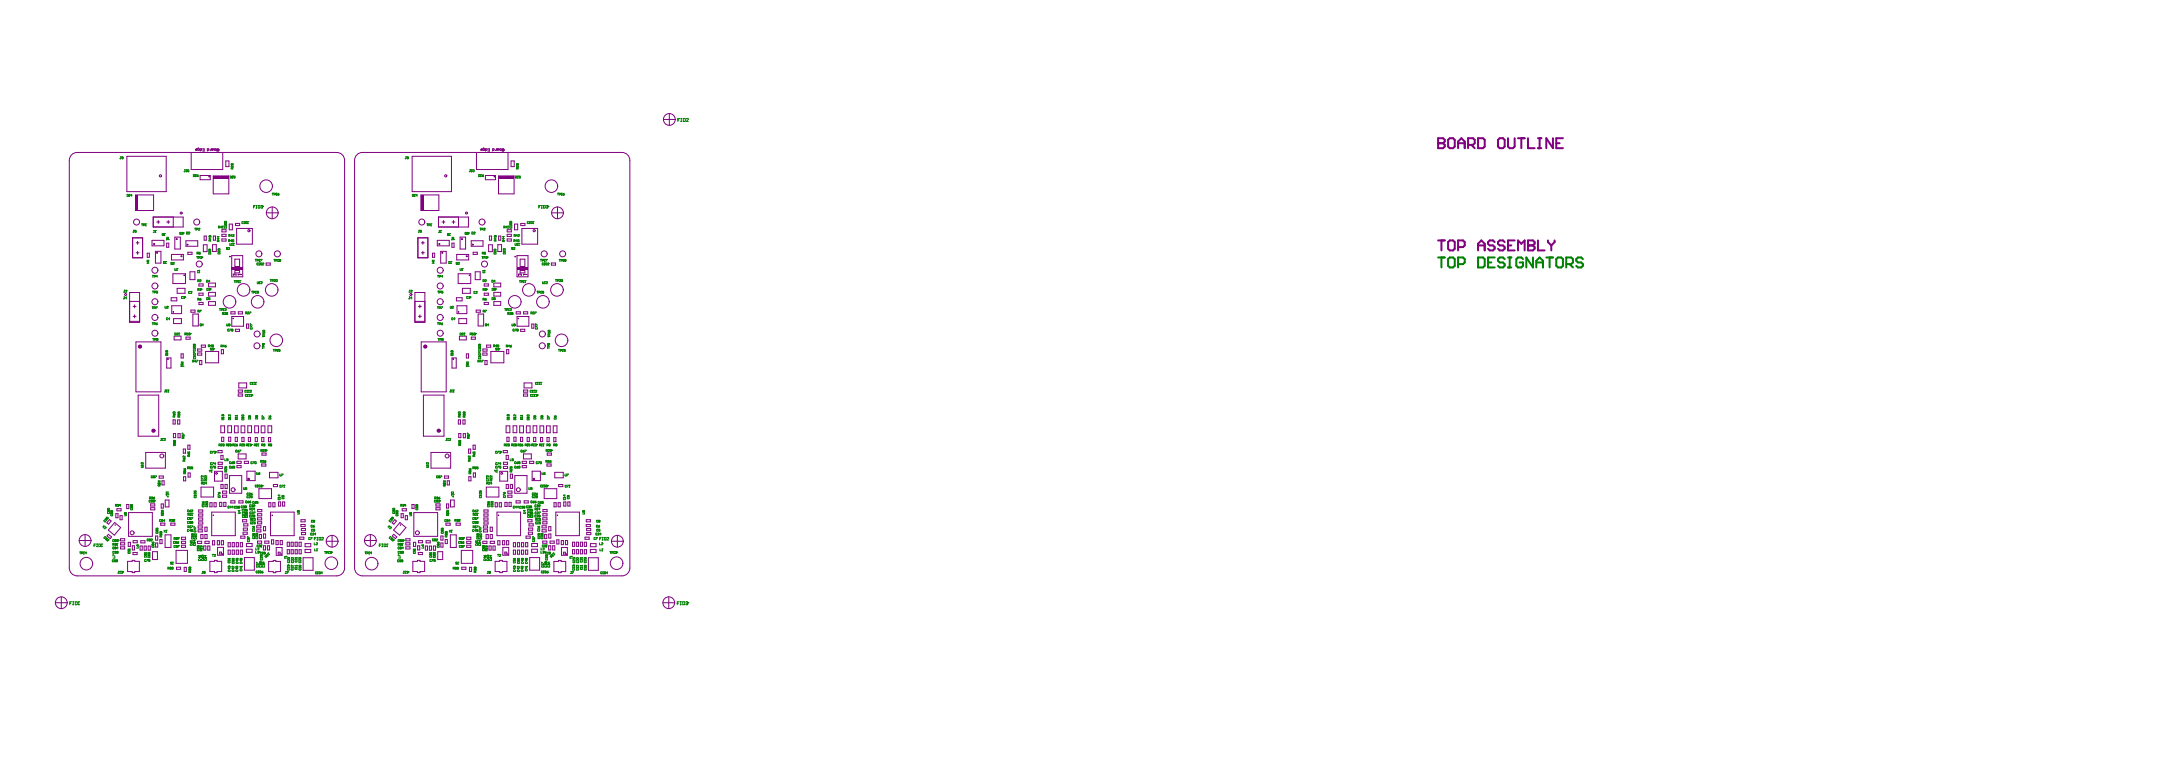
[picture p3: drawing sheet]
<svg xmlns="http://www.w3.org/2000/svg" width="1826mm" height="656mm" viewBox="0 0 1826 656" stroke-linecap="round" stroke-linejoin="round" font-family="sans-serif">
<path d="M1217 117v8h4l2-1v-1l-2-2h-4" fill="none" stroke="#800080" stroke-width="1.7"/>
<circle cx="1217" cy="121" r=".8" fill="#800080"/>
<g fill="none" stroke="#800080" stroke-width="1.7">
<path d="M1217 117h4l2 1v2l-2 1h-4M1226 118l1-1h3l1 1v6l-1 1h-3l-1-1zM1251 117h4l2 1v6l-2 1h-4zM1268 118l1-1h3l2 1v6l-2 1h-3l-1-1zM1276 117v7l2 1h3l1-1v-7M1285 117h5M1288 117v8M1293 117v8h6M1302 117h3M1303 117v8M1314 117v8l-5-8v8M1323 117h-6v8h6"/>
<path d="M1234 121h6M1234 125v-5l3-3 3 3v5M1243 123h4l1-2v-3l-1-1h-4v8M1245 123l3 2M1302 125h3M1317 121h3M1217 204h6M1220 204v8M1226 205l1-1h3l1 1v6l-1 1h-3l-1-1zM1234 209h4l2-1v-3l-2-1h-4v8M1251 212v-6l3-2 3 2v6M1251 208h6"/>
<path d="M1265 205l-1-1h-3l-2 1v1l2 2h3l1 1v2l-1 1h-3l-2-1M1274 205l-2-1h-3l-1 1v1l1 2h3l2 1v2l-2 1h-3l-1-1M1276 208h3M1282 204h-6v8h6M1285 212v-8l3 2 2-2v8M1293 204v8h4l2-1v-2l-2-1h-4"/>
</g>
<path d="M567 96v10M562 101h9M60 131l3-1 2-1h220a7 7 0 0 1 7 7v345a7 7 0 0 1-7 7h-220a7 7 0 0 1-6-7v-345zM302 131l2-1 3-1h219a7 7 0 0 1 7 7v345a7 7 0 0 1-7 7h-219a7 7 0 0 1-7-7v-345zM47 510h10M52 505v10M561 510h10M566 505v10" fill="none" stroke="#800080" stroke-width=".85"/>
<circle cx="1293" cy="208" r=".8" fill="#800080"/>
<path d="M1293 204h4l2 1v1l-2 2h-4M1302 204v8h5M1310 204v1l3 3M1313 208v4M1316 204v1l-3 3" fill="none" stroke="#800080" stroke-width="1.7"/>
<g fill="none" stroke="#800080" stroke-width=".85">
<path d="M107 132h34v30h-34zM161 129h28M162 129v15h27v-15M191 136h3v5h-3zM349 132h33v30h-33zM402 129h29M403 129v15h27v-15M433 136h2v5h-2zM169 149h9v3h-9zM180 149h14v15h-14zM411 149h8v3h-8zM422 149h13v15h-13z"/>
<path d="M115 165h15v13h-15zM230 175v10M356 165h15v13h-15zM472 175v10M130 184h25v8h-25v-8h17v8M133 188h2M134 187v2M141 188h3M142 187v2M173 200h2v3h-2zM181 200h1v3h-1zM188 195h3v1h-3z"/>
<path d="M188 198h3v2h-3zM194 190h3v5h-3zM199 189h4v2h-4zM200 193h14v14h-14zM225 180h10M371 184h25v8h-25v-8h17v8M374 188h3M375 187v2M383 188h2M384 187v2M414 200h2v3h-2zM422 200h2v3h-2z"/>
<path d="M429 198h4v2h-4zM429 195h4v1h-4zM435 190h3v5h-3zM441 189h3v2h-3zM442 193h13v14h-13zM467 180h10M112 201h9v17h-9zM115 206h3M115 214h3M116 204v3M116 213v2M125 214h1v4h-1z"/>
<path d="M129 203h10v5h-10zM132 213h4v10h-4zM141 206h2v3h-2zM145 215h10v5h-10zM148 201h5v10h-5zM157 204h10v5h-10zM159 214h4v1h-4zM172 207h3v6h-3zM180 207h3v6h-3zM188 202h3v2h-3zM196 216h9v18h-9zM199 219h4v12h-4z"/>
<path d="M354 201h8v17h-8zM357 206h2M357 214h2M358 204v3M358 213v2M366 214h2v4h-2zM370 203h10v5h-10zM373 213h5v10h-5zM382 206h2v3h-2zM387 215h10v5h-10zM389 201h5v10h-5zM399 204h10v5h-10z"/>
<path d="M400 214h4v1h-4zM414 207h3v6h-3zM421 207h4v6h-4zM429 202h4v2h-4zM438 216h9v18h-9zM440 219h4v12h-4zM146 232h11v8h-11zM161 230h4v7h-4zM177 240h5v3h-5zM225 223h4v1h-4zM388 232h10v8h-10zM402 230h4v7h-4z"/>
<path d="M418 240h6v3h-6zM467 223h3v1h-3zM110 248h8v25h-8zM110 255h8M113 259h2M114 258v3M145 252h5v3h-5zM145 259h9v7h-9zM150 244h7v4h-7zM168 240h4v2h-4zM168 248h4v2h-4zM168 256h4v2h-4z"/>
<path d="M177 248h5v3h-5zM177 255h5v4h-5zM351 248h9v25h-9zM351 255h9M354 259h3M355 258v3M386 252h5v3h-5zM387 259h8v7h-8zM391 244h7v4h-7zM410 256h3v2h-3zM410 248h3v2h-3zM410 240h3v2h-3z"/>
<path d="M418 248h6v3h-6zM418 255h6v4h-6zM110 272h8M113 268h2M114 267v2M147 270h7v4h-7zM162 263h3v1h-3zM163 266h5v10h-5zM195 264h4v2h-4zM196 268h10v8h-10zM199 279h4v2h-4zM202 264h3v2h-3z"/>
<path d="M209 274h1v4h-1zM351 272h9M354 268h3M355 267v2M388 270h7v4h-7zM403 263h4v1h-4zM405 266h4v10h-4zM437 264h3v2h-3zM438 268h10v8h-10zM441 279h3v2h-3zM443 264h4v2h-4zM450 274h2v4h-2z"/>
<path d="M115 289h21v43h-21zM147 285h6v3h-6zM153 300h2v3h-2zM157 285h4v2h-4zM167 299h4v2h-4zM167 295h4v2h-4zM170 292h4v2h-4zM174 298h11v9h-11zM187 296h2v4h-2zM357 289h21v43h-21zM389 285h6v3h-6zM395 300h2v3h-2z"/>
<path d="M399 285h3v2h-3zM409 299h3v2h-3zM409 295h3v2h-3zM412 292h3v2h-3zM415 298h11v9h-11zM429 296h2v4h-2zM141 303h4v9h-4zM169 305h2v4h-2zM383 303h3v9h-3zM410 305h2v4h-2zM117 335h17v34h-17zM202 334h3v1h-3z"/>
<path d="M202 330h3v2h-3zM202 324h7v4h-7zM358 335h18v34h-18zM443 334h4v1h-4zM443 330h4v2h-4zM444 324h6v4h-6zM146 356h2v3h-2zM150 356h2v3h-2zM388 356h2v3h-2zM392 356h2v3h-2zM147 367h2v4h-2zM151 367h1v4h-1z"/>
<path d="M159 377h2v3h-2zM187 361h3v5h-3zM188 370h1v4h-1zM193 361h3v5h-3zM193 370h2v4h-2zM198 361h4v5h-4zM199 370h2v4h-2zM204 361h3v5h-3zM205 370h2v4h-2zM210 361h3v5h-3zM210 370h2v4h-2zM216 361h3v5h-3z"/>
<path d="M216 370h2v4h-2zM221 361h3v5h-3zM222 370h1v4h-1zM227 361h3v5h-3zM227 370h2v4h-2zM388 367h2v4h-2zM392 367h2v4h-2zM400 377h2v3h-2zM428 361h4v5h-4zM429 370h2v4h-2zM434 361h3v5h-3zM435 370h2v4h-2z"/>
<path d="M440 361h3v5h-3zM441 370h1v4h-1zM445 361h4v5h-4zM446 370h2v4h-2zM451 361h3v5h-3zM452 370h1v4h-1zM457 361h3v5h-3zM457 370h2v4h-2zM463 361h3v5h-3zM463 370h2v4h-2zM468 361h3v5h-3zM469 370h2v4h-2z"/>
<path d="M123 383h17v13h-17zM155 380h2v4h-2zM182 399h6v8h-6zM184 381h4v2h-4zM185 391h3v2h-3zM185 395h3v2h-3zM187 386h2v3h-2zM201 391h3v1h-3zM201 394h3v2h-3zM202 384h6v5h-6zM207 391h3v1h-3zM209 399h7v8h-7z"/>
<path d="M221 393h4v2h-4zM222 384h3v1h-3zM228 400h7v5h-7zM365 383h16v13h-16zM397 380h1v4h-1zM423 399h7v8h-7zM426 381h3v2h-3zM426 391h4v2h-4zM426 395h4v2h-4zM428 386h2v3h-2zM442 391h3v1h-3zM442 394h3v2h-3z"/>
<path d="M443 384h7v5h-7zM448 391h4v1h-4zM450 399h7v8h-7zM463 393h3v2h-3zM463 384h4v1h-4zM470 400h7v5h-7zM135 403h3v2h-3zM137 407h2v4h-2zM155 404h2v3h-2zM159 400h2v4h-2zM170 412h11v9h-11zM187 410h2v4h-2z"/>
<path d="M188 419h4v2h-4zM188 416h4v2h-4zM190 410h2v4h-2zM190 401h2v4h-2zM194 403h11v15h-11zM219 414h11v8h-11zM231 410h4v2h-4zM376 403h4v2h-4zM379 407h1v4h-1zM397 404h2v3h-2zM401 400h1v4h-1zM412 412h10v9h-10z"/>
<path d="M428 410h2v4h-2zM430 419h3v2h-3zM430 416h3v2h-3zM432 410h2v4h-2zM432 401h2v4h-2zM436 403h10v15h-10zM461 414h10v8h-10zM473 410h3v2h-3zM93 440l1 1-2 3-2-1zM98 435h2v3h-2zM99 431h3v2h-3zM102 437h1v3h-1z"/>
<path d="M107 427h2v4h-2zM109 434h20v20h-20zM128 427h3v1h-3zM128 430h3v2h-3zM136 427h2v3h-2zM140 423h3v6h-3zM168 439h4v1h-4zM168 435h4v2h-4zM168 432h4v2h-4zM178 426h1v3h-1zM179 434h20v20h-20zM181 426h2v3h-2z"/>
<path d="M186 425h2v4h-2zM189 425h2v4h-2zM195 424h4v2h-4zM202 424h4v2h-4zM218 438h3v2h-3zM218 435h4v2h-4zM218 431h4v2h-4zM227 426h2v3h-2zM229 434h20v20h-20zM231 426h2v3h-2zM236 425h2v3h-2zM239 425h2v3h-2z"/>
<path d="M255 440h3v2h-3zM334 440l2 1-3 3-1-1zM339 435h2v3h-2zM340 431h4v2h-4zM343 437h2v3h-2zM349 427h2v4h-2zM350 434h20v20h-20zM369 430h3v2h-3zM369 427h3v1h-3zM378 427h2v3h-2zM381 423h3v6h-3zM410 439h3v1h-3z"/>
<path d="M410 435h3v2h-3zM410 432h3v2h-3zM419 426h2v3h-2zM421 434h20v20h-20zM423 426h1v3h-1zM427 425h2v4h-2zM431 425h2v4h-2zM437 424h3v2h-3zM444 424h3v2h-3zM459 438h4v2h-4zM459 435h4v2h-4zM460 431h3v2h-3z"/>
<path d="M469 426h2v3h-2zM470 434h20v20h-20zM472 426h2v3h-2zM477 425h2v3h-2zM481 425h1v3h-1zM496 440h4v2h-4zM67 458h10M72 453v10M92 452l2 3-1 1-2-2zM97 442l5 5-5 6-5-4zM102 460h4v1h-4zM102 456h4v2h-4z"/>
<path d="M109 459h1v4h-1zM113 458h3v2h-3zM119 458h4v2h-4zM132 454h2v3h-2zM132 460h2v3h-2zM135 457h2v3h-2zM136 443h4v2h-4zM140 453h5v10h-5zM145 443h3v2h-3zM154 458h3v2h-3zM154 455h3v2h-3zM167 458h4v2h-4z"/>
<path d="M168 449h3v1h-3zM168 445h3v2h-3zM168 442h4v2h-4zM170 453h2v3h-2zM173 453h2v3h-2zM173 446h2v4h-2zM173 458h4v2h-4zM180 458h2v3h-2zM184 458h2v3h-2zM187 458h2v3h-2zM193 459h2v4h-2zM196 459h2v4h-2z"/>
<path d="M200 459h2v4h-2zM203 459h2v4h-2zM204 454h3v2h-3zM205 440h4v2h-4zM206 451h3v1h-3zM206 447h3v2h-3zM206 443h4v2h-4zM217 449h4v1h-4zM217 445h4v2h-4zM218 458h3v2h-3zM218 442h3v2h-3zM219 453h2v3h-2z"/>
<path d="M223 452h2v4h-2zM223 446h2v3h-2zM224 458h4v2h-4zM230 457h2v4h-2zM234 458h1v3h-1zM237 458h2v3h-2zM243 459h2v4h-2zM246 459h2v4h-2zM250 459h2v4h-2zM253 459h2v4h-2zM254 455h3v2h-3zM255 444h3v2h-3z"/>
<path d="M255 447h4v2h-4zM255 451h4v2h-4zM276 458h10M281 453v10M308 458h10M313 453v10M333 452l3 3-1 1-3-2zM338 442l6 5-6 6-5-4zM343 460h4v1h-4zM343 456h4v2h-4zM350 459h2v4h-2zM354 458h4v2h-4z"/>
<path d="M361 458h3v2h-3zM373 454h2v3h-2zM373 460h2v3h-2zM377 457h2v3h-2zM377 443h4v2h-4zM381 453h5v10h-5zM386 443h4v2h-4zM395 458h4v2h-4zM395 455h4v2h-4zM409 458h3v2h-3zM409 449h4v1h-4zM409 445h4v2h-4z"/>
<path d="M410 442h3v2h-3zM411 453h2v3h-2zM415 453h2v3h-2zM415 446h2v4h-2zM415 458h3v2h-3zM421 458h2v3h-2zM425 458h2v3h-2zM429 458h2v3h-2zM435 459h1v4h-1zM438 459h2v4h-2zM441 459h2v4h-2zM445 459h2v4h-2z"/>
<path d="M445 454h4v2h-4zM447 440h3v2h-3zM447 451h4v1h-4zM447 447h4v2h-4zM448 443h3v2h-3zM459 449h3v1h-3zM459 445h3v2h-3zM459 458h4v2h-4zM459 442h4v2h-4zM461 453h2v3h-2zM464 452h2v4h-2zM464 446h2v3h-2z"/>
<path d="M466 458h3v2h-3zM471 457h2v4h-2zM475 458h2v3h-2zM479 458h1v3h-1zM485 459h1v4h-1zM488 459h2v4h-2zM491 459h2v4h-2zM495 459h1v4h-1zM495 455h4v2h-4zM496 444h4v2h-4zM496 447h4v2h-4zM497 451h3v2h-3z"/>
<path d="M518 458h10M523 453v10M102 463h4v2h-4zM108 475h4v-1h2v1h4v9h-4v1h-2v-1h-4zM112 462h2v4h-2zM113 468h3v2h-3zM119 462h1v4h-1zM122 462h2v4h-2zM125 462h2v4h-2zM129 467h4v7h-4zM149 466h10v11h-10zM154 462h3v1h-3z"/>
<path d="M172 462h2v4h-2zM176 462h2v4h-2zM178 475h4v-1h2v1h4v9h-4v1h-2v-1h-4zM184 463h5v7h-5zM186 467h1v2h-1zM193 466h2v3h-2zM197 466h1v3h-1zM200 466h2v3h-2zM203 466h2v3h-2zM207 472h8v11h-8zM209 465h4v3h-4zM209 460h4v3h-4z"/>
<path d="M223 462h2v4h-2zM226 462h2v4h-2zM227 475h4v-1h2v1h4v9h-4v1h-2v-1h-4zM234 464h5v6h-5zM237 468h-2v1h2v-1M243 465h2v4h-2zM246 465h2v4h-2zM250 465h2v4h-2zM253 465h2v4h-2zM257 472h8v11h-8zM258 465h5v3h-5zM258 460h5v3h-5z"/>
<path d="M343 463h4v2h-4zM349 475h4v-1h2v1h4v9h-4v1h-2v-1h-4zM353 462h2v4h-2zM354 468h4v2h-4zM360 462h2v4h-2zM363 462h2v4h-2zM367 462h2v4h-2zM370 467h5v7h-5zM390 466h10v11h-10zM395 462h4v1h-4zM414 462h2v4h-2zM417 462h2v4h-2z"/>
<path d="M419 475h4v-1h2v1h4v9h-4v1h-2v-1h-4zM426 463h5v7h-5zM427 467h2v2h-2zM435 466h1v3h-1zM438 466h2v3h-2zM441 466h2v3h-2zM445 466h2v3h-2zM448 472h9v11h-9zM450 465h5v3h-5zM450 460h5v3h-5zM464 462h2v4h-2zM468 462h2v4h-2z"/>
<path d="M469 475h4v-1h2v1h4v9h-4v1h-2v-1h-4zM475 464h5v6h-5zM478 468h-1v1h2v-1M485 465h1v4h-1zM488 465h2v4h-2zM491 465h2v4h-2zM495 465h1v4h-1zM498 472h8v11h-8zM500 465h4v3h-4zM500 460h4v3h-4zM149 480h4v2h-4zM156 480h2v4h-2z"/>
<path d="M391 480h3v2h-3zM397 480h2v4h-2z"/>
<circle cx="567" cy="101" r="5"/>
<circle cx="52" cy="510" r="5"/>
<circle cx="566" cy="510" r="5"/>
</g>
<g fill="#800080">
<path d="M181 149h13v2h-13z" fill-rule="evenodd"/>
<path d="M199 225h4v4h-4z" fill-rule="evenodd"/>
<path d="M203 226h2v3h-2z" fill-rule="evenodd"/>
<path d="M196 226h3v3h-3z" fill-rule="evenodd"/>
<path d="M115 165h2v13h-2z" fill-rule="evenodd"/>
<path d="M422 149h13v2h-13z" fill-rule="evenodd"/>
<path d="M440 225h4v4h-4z" fill-rule="evenodd"/>
<path d="M444 226h3v3h-3z" fill-rule="evenodd"/>
<path d="M438 226h2v3h-2z" fill-rule="evenodd"/>
<path d="M356 165h2v13h-2z" fill-rule="evenodd"/>
</g>
<path d="M185 127h-1l-1-1h2v2" fill="none" stroke="#800080" stroke-width=".85"/>
<circle cx="185" cy="127" r=".2" fill="#800080"/>
<g fill="none" stroke="#800080" stroke-width=".85">
<path d="M166 126h1l-1 1h-1h2M168 125l-1 1v1h1l1-1h-2M169 127h1l1-1h-2v2M171 126h2v2h-2M172 127h1M175 127h1l1-1h-2v2M179 127h-1M179 126v1M179 127h1v-1h-1v1h1M181 126h1l1 1h-1zM185 127h-2l1 1h1M202 232v1"/>
<path d="M202 232h2"/>
</g>
<circle cx="204" cy="232" r=".2" fill="#800080"/>
<path d="M426 127h-1v-1h1v2M197 233v-1h3v1M199 232v1M204 232h.1" fill="none" stroke="#800080" stroke-width=".85"/>
<circle cx="426" cy="127" r=".2" fill="#800080"/>
<g fill="none" stroke="#800080" stroke-width=".85">
<path d="M407 126h1v1h-1h1M410 125l-1 1v1h1v-1h-1M411 127h1v-1h-1v2M413 126h1v2h-1M414 127h.1M417 127h1v-1h-1v2M420 127h-1M420 126v1M421 127h1v-1h-1v1h1M423 126h1v1h-1zM426 127h-1v1h1M443 232v1"/>
<path d="M443 232h2"/>
</g>
<circle cx="445" cy="232" r=".2" fill="#800080"/>
<g fill="none" stroke="#800080" stroke-width=".85">
<path d="M439 233v-1h2v1M440 232v1M445 232h.1"/>
<circle cx="136" cy="149" r=".9"/>
<circle cx="177" cy="150" r=".3"/>
<circle cx="225" cy="158" r="5"/>
<circle cx="377" cy="149" r=".9"/>
<circle cx="418" cy="150" r=".3"/>
<circle cx="467" cy="158" r="5"/>
<circle cx="116" cy="188" r="2.5"/>
<circle cx="153" cy="180" r=".8"/>
<circle cx="167" cy="188" r="2.5"/>
<circle cx="211" cy="195" r=".9"/>
<circle cx="230" cy="180" r="5"/>
<circle cx="357" cy="188" r="2.5"/>
<circle cx="395" cy="180" r=".8"/>
<circle cx="408" cy="188" r="2.5"/>
<circle cx="452" cy="195" r=".9"/>
<circle cx="472" cy="180" r="5"/>
<circle cx="130" cy="207" r=".4"/>
<circle cx="133" cy="214" r=".4"/>
<circle cx="149" cy="202" r=".4"/>
<circle cx="154" cy="217" r=".4"/>
<circle cx="159" cy="207" r=".4"/>
<circle cx="195" cy="217" r=".2"/>
<circle cx="219" cy="215" r="2.5"/>
<circle cx="235" cy="215" r="2.5"/>
<circle cx="372" cy="207" r=".4"/>
<circle cx="374" cy="214" r=".4"/>
<circle cx="391" cy="202" r=".4"/>
<circle cx="395" cy="217" r=".4"/>
<circle cx="400" cy="207" r=".4"/>
<circle cx="436" cy="217" r=".2"/>
<circle cx="461" cy="215" r="2.5"/>
<circle cx="476" cy="215" r="2.5"/>
<circle cx="131" cy="229" r="2.5"/>
<circle cx="156" cy="233" r=".2"/>
<circle cx="169" cy="224" r="2.5"/>
<circle cx="373" cy="229" r="2.5"/>
<circle cx="397" cy="233" r=".2"/>
<circle cx="410" cy="224" r="2.5"/>
<circle cx="106" cy="249" r=".8"/>
<circle cx="131" cy="242" r="2.5"/>
<circle cx="131" cy="255" r="2.5"/>
<circle cx="194" cy="256" r="5"/>
<circle cx="206" cy="245" r="5"/>
<circle cx="218" cy="256" r="5"/>
<circle cx="230" cy="245" r="5"/>
<circle cx="348" cy="249" r=".8"/>
<circle cx="373" cy="242" r="2.5"/>
<circle cx="373" cy="255" r="2.5"/>
<circle cx="436" cy="256" r="5"/>
<circle cx="448" cy="245" r="5"/>
<circle cx="459" cy="256" r="5"/>
<circle cx="471" cy="245" r="5"/>
<circle cx="131" cy="269" r="2.5"/>
<circle cx="147" cy="264" r=".2"/>
<circle cx="197" cy="270" r=".2"/>
<circle cx="373" cy="269" r="2.5"/>
<circle cx="388" cy="264" r=".2"/>
<circle cx="439" cy="270" r=".2"/>
<circle cx="131" cy="282" r="2.5"/>
<circle cx="217" cy="293" r="2.5"/>
<circle cx="218" cy="283" r="2.5"/>
<circle cx="234" cy="288" r="5"/>
<circle cx="373" cy="282" r="2.5"/>
<circle cx="459" cy="293" r="2.5"/>
<circle cx="459" cy="283" r="2.5"/>
<circle cx="475" cy="288" r="5"/>
<circle cx="142" cy="304" r=".3"/>
<circle cx="384" cy="304" r=".3"/>
<circle cx="137" cy="386" r="1.7"/>
<circle cx="378" cy="386" r="1.7"/>
<circle cx="183" cy="401" r=".7"/>
<circle cx="197" cy="415" r="1.7"/>
<circle cx="210" cy="406" r=".7"/>
<circle cx="425" cy="401" r=".7"/>
<circle cx="439" cy="415" r="1.7"/>
<circle cx="452" cy="406" r=".7"/>
<circle cx="181" cy="436" r=".2"/>
<circle cx="230" cy="436" r=".2"/>
<circle cx="422" cy="436" r=".2"/>
<circle cx="472" cy="436" r=".2"/>
<circle cx="72" cy="458" r="5"/>
<circle cx="97" cy="445" r=".1"/>
<circle cx="112" cy="451" r="1.7"/>
<circle cx="281" cy="458" r="5"/>
<circle cx="313" cy="458" r="5"/>
<circle cx="339" cy="445" r=".1"/>
<circle cx="353" cy="451" r="1.7"/>
<circle cx="523" cy="458" r="5"/>
<circle cx="73" cy="477" r="5"/>
<circle cx="188" cy="469" r=".2"/>
<circle cx="238" cy="469" r=".2"/>
<circle cx="280" cy="477" r="5"/>
<circle cx="315" cy="477" r="5"/>
<circle cx="430" cy="469" r=".2"/>
<circle cx="479" cy="469" r=".2"/>
<circle cx="522" cy="477" r="5"/>
</g>
<g fill="none" stroke="#800080" stroke-width="1.7">
<circle cx="118" cy="293" r=".9"/>
<circle cx="360" cy="293" r=".9"/>
<circle cx="130" cy="365" r=".9"/>
<circle cx="371" cy="365" r=".9"/>
</g>
<path d="M59 511h1M61 509h-2v3M62 509h.1M62 512h.1M62 509v3M64 509l1 1v2h-1zM66 512h1M67 509v3" fill="none" stroke="#008000" stroke-width=".85"/>
<circle cx="67" cy="509" r=".2" fill="#008000"/>
<path d="M67 509l-1 1M573 511h1M575 509h-2v3M576 509h1M576 512h1M576 509v3M578 509l2 1-1 2h-1zM580 510l2-1v1" fill="none" stroke="#008000" stroke-width=".85"/>
<circle cx="582" cy="510" r=".2" fill="#008000"/>
<g fill="none" stroke="#008000" stroke-width=".85">
<path d="M574 102h1M575 100h-1v3M576 100h1M576 103h1M577 100v3M578 100l2 1v2h-2zM581 101h2l-2 2h2M215 175h.1M216 174h-1v2M217 174h.1M217 176h.1M217 174v2"/>
<path d="M219 174h1v2h-1zM221 174h1v1M581 511h1M582 511v1h-2M582 510v1"/>
</g>
<circle cx="222" cy="175" r=".3" fill="#008000"/>
<g fill="none" stroke="#008000" stroke-width=".85">
<path d="M222 175h.1M222 175v1h-1M266 456h1M268 455h-2v2M268 455h1M268 457h1M269 455v2M270 455h2l-1 2h-1zM272 455h2l-2 2h2M80 462h.1M81 461h-1v2M82 461h1"/>
<path d="M82 463h1M82 461v2M84 461h1v2h-1zM86 463h1M86 461v2"/>
</g>
<circle cx="86" cy="461" r=".3" fill="#008000"/>
<path d="M86 461h.1M222 479v1h2v-1M223 477l-1 1v1" fill="none" stroke="#008000" stroke-width=".85"/>
<circle cx="223" cy="477" r=".2" fill="#008000"/>
<path d="M164 148h1l-1 2zM165 150h1M166 148v2M223 477v1M223 476v1l-1-1h2M223 478h.1M223 478h1v1" fill="none" stroke="#008000" stroke-width=".85"/>
<circle cx="166" cy="148" r=".2" fill="#008000"/>
<path d="M156 144h1M157 144v1h-1M157 145h1M158 144v1M166 148h-1M167 149h1l-1 1zM168 148l-1 1" fill="none" stroke="#008000" stroke-width=".85"/>
<circle cx="158" cy="144" r=".2" fill="#008000"/>
<path d="M158 144h-1M159 144h1v1h-1zM144 441l1-1h-1v1M144 441h1M145 440h1" fill="none" stroke="#008000" stroke-width=".85"/>
<circle cx="146" cy="440" r=".2" fill="#008000"/>
<path d="M171 426v1h1v-1l1 1M171 425l1 1M171 428v1h2v-1M172 425h1v1h-1zM174 426v1h1v-1l1 1M174 428v1h2v-1M175 425h-1v1M146 441h.1M146 441h-1M146 440v1M147 440h1l-1 1h1" fill="none" stroke="#008000" stroke-width=".85"/>
<circle cx="175" cy="425" r=".2" fill="#008000"/>
<path d="M175 425h.1M175 425h1v1M194 429h-1v1h1M196 429h-1v1M197 429h-1h1v1M199 429h-1l1 1M200 429h1" fill="none" stroke="#008000" stroke-width=".85"/>
<circle cx="201" cy="429" r=".2" fill="#008000"/>
<path d="M153 307h2l-1 1v-1M153 310h.1M153 310h2M154 308v1v-1h1v1M154 307l-1 1M201 429h.1M201 429v1h-1M203 429h-1h1v1h-1" fill="none" stroke="#008000" stroke-width=".85"/>
<circle cx="155" cy="310" r=".2" fill="#008000"/>
<path d="M155 310h.1M155 388l1 1M156 388l1 1h-1zM156 390v-1l-1 1h2M157 386v1l-2-1v1M157 389l-1 1M159 384l1 1M159 383h2M160 384h1l-1 1zM160 386v-1l-1 1h2M161 385l-1 1M161 383h.1" fill="none" stroke="#008000" stroke-width=".85"/>
<circle cx="159" cy="383" r=".2" fill="#008000"/>
<g fill="none" stroke="#008000" stroke-width=".85">
<path d="M148 227v2h1v-2M150 229h.1M150 227v2M146 349h2v1h-1zM146 350l1 1M147 351l1-1v1h-1zM148 353l-1-1h-1v1h2M148 352v1M151 350v2v-1l1-1v2M151 349v1v-1h1v1M152 353l-1-1v1h1M152 352v1"/>
<path d="M147 374v2h1v-2l1 1-1 1M148 373v1M148 373h-1v1h1M148 373h1l-1 1M148 377v-1h-1v1h2M149 376l-1 1M154 368v1h1v-1l1 1M154 368v-1l2 1M155 371v-1h-1v1h2M156 370l-1 1M155 398v1h1l1-1v1M155 397l1 1"/>
<path d="M156 397h1v1h-1zM159 396h1l-1-1v2M159 383h.1M159 396l1 1M162 395h-2v1h2l-1 1h-1M163 395h-1v1h1v1h-1M157 401l-1-1h-1v1h2M157 400v1"/>
</g>
<circle cx="150" cy="227" r=".2" fill="#008000"/>
<path d="M150 227v1M127 424h-1v1h1M129 424h-1v-1l1 1v1h-1M130 424v-1l1 1" fill="none" stroke="#008000" stroke-width=".85"/>
<circle cx="131" cy="424" r=".2" fill="#008000"/>
<g fill="none" stroke="#008000" stroke-width=".85">
<path d="M148 282h1v2h-1zM150 282h1l-1 2h1M151 284h1M152 282v2M176 293h1v-1h-1v2M177 293v1M179 293h-1l1-1v2M181 292h-1v1h1l-1 1v-1M187 293h1v-1h-1v2M188 293v1M190 293h-1l1-1v2M190 293l1 1z"/>
<path d="M191 292l-1 1M105 436h2v1h-2M106 434v1h-1l1-1h1v1M130 424h.1M130 424v1M131 424h-1"/>
</g>
<circle cx="152" cy="282" r=".2" fill="#008000"/>
<path d="M152 282h-1M209 334h-1v1h1M209 336h1M210 334v2" fill="none" stroke="#008000" stroke-width=".85"/>
<circle cx="210" cy="334" r=".2" fill="#008000"/>
<path d="M210 334h-1M211 336h.1M211 334v2" fill="none" stroke="#008000" stroke-width=".85"/>
<circle cx="211" cy="334" r=".2" fill="#008000"/>
<path d="M211 334h.1M212 334h1" fill="none" stroke="#008000" stroke-width=".85"/>
<circle cx="213" cy="334" r=".2" fill="#008000"/>
<path d="M208 331h-1l1 1M209 332h1M209 330v2M213 335h.1M213 335v1l-1-1M213 334v1" fill="none" stroke="#008000" stroke-width=".85"/>
<circle cx="209" cy="330" r=".2" fill="#008000"/>
<path d="M209 330v1M210 332h1M211 330v2" fill="none" stroke="#008000" stroke-width=".85"/>
<circle cx="211" cy="330" r=".2" fill="#008000"/>
<path d="M164 295h1M164 296v1h1v-1M165 295v1M211 330l-1 1M212 331h1l-1 1h1" fill="none" stroke="#008000" stroke-width=".85"/>
<circle cx="164" cy="295" r=".2" fill="#008000"/>
<path d="M164 295v1M164 293h1v1h-1zM164 292v1v-1M164 292h1v1l-1-1M164 292h.1M179 295h-1l1 1h-1M180 295h1" fill="none" stroke="#008000" stroke-width=".85"/>
<circle cx="181" cy="295" r=".2" fill="#008000"/>
<path d="M156 283h1l1-1h-2v2M157 283l1 1M159 282h-1v1h1h-1M160 282h1v1M180 296h1M181 296h-1M181 295v1" fill="none" stroke="#008000" stroke-width=".85"/>
<circle cx="161" cy="283" r=".2" fill="#008000"/>
<path d="M160 283h1M161 283v1l-1-1M161 283h.1M163 306h1v-1h-1v2M164 306v1M166 306h-1l1-1v2M166 305h1l-1 2M213 324h-1v1h1M213 325h1M214 324v1" fill="none" stroke="#008000" stroke-width=".85"/>
<circle cx="214" cy="324" r=".2" fill="#008000"/>
<path d="M214 324h-1M215 325h.1M215 324v1" fill="none" stroke="#008000" stroke-width=".85"/>
<circle cx="215" cy="324" r=".2" fill="#008000"/>
<path d="M215 324h.1M216 325h1M216 324v1" fill="none" stroke="#008000" stroke-width=".85"/>
<circle cx="216" cy="324" r=".2" fill="#008000"/>
<path d="M164 302h1M164 303v1h1v-1M165 302h.1M216 324h.1" fill="none" stroke="#008000" stroke-width=".85"/>
<circle cx="164" cy="302" r=".2" fill="#008000"/>
<g fill="none" stroke="#008000" stroke-width=".85">
<path d="M140 259v2h1v-2M141 260h1l-1 1h1M188 266h1v-1h-1v1M189 266h.1M190 265h1l-1 1h1M192 265h1h-1M192 265v1h1l-1-1M192 265h.1M208 265h1v-1h-1v2M208 265l1 1M210 264h1l-1 2h1M211 264h1l-1 2"/>
<path d="M164 300h1v1h-1zM164 299v-1l1 1M164 302h.1M134 407h1v1l-1-1M134 408h.1M135 409v1M94 436v1l1-1M95 432v1h-1v-1h1v1M95 434h-1v1h1M95 434v1M115 461l1 1M116 462l1-1v1h-1z"/>
<path d="M117 463v1h-2"/>
</g>
<circle cx="135" cy="410" r=".2" fill="#008000"/>
<g fill="none" stroke="#008000" stroke-width=".85">
<path d="M140 299h2M142 299h.1M140 300h2v1h-2zM134 409v1h1M134 410v2l1-1v-1v2M135 410h.1M135 409v1M91 431l1-1 1 1h-2zM91 434v1h2l-1-1M92 432v1h-1v-1h1v1M129 459v1M129 459h1v1h-1z"/>
<path d="M129 462v1h1v-1M129 461v1v-1M129 461h1v1l-1-1M129 461h.1M180 469h1M180 469v2M181 470h1l-1 1h1"/>
</g>
<circle cx="140" cy="299" r=".2" fill="#008000"/>
<path d="M152 197h1v1h-1zM153 198h.1M154 197h1M129 260h1M129 260v1M132 260h1l-1 1M130 261h1v-1h-1v1M140 299h1M141 297h-1l1 1M141 297h1v1h-1M141 297v1" fill="none" stroke="#008000" stroke-width=".85"/>
<circle cx="155" cy="197" r=".2" fill="#008000"/>
<path d="M137 198h1v1h-1zM138 199h.1M139 199h.1M139 198v1M154 198h1M155 198h-1M155 197v1M145 222h1l-1 2zM145 223l1 1M146 222h1l-1 2h1" fill="none" stroke="#008000" stroke-width=".85"/>
<circle cx="139" cy="198" r=".2" fill="#008000"/>
<path d="M139 198h.1M158 196l1 1v1h-1zM160 197h1l-1 1h1M138 221l1 1v1h-1zM140 223h1M140 221v2" fill="none" stroke="#008000" stroke-width=".85"/>
<circle cx="140" cy="221" r=".2" fill="#008000"/>
<path d="M140 221v1M241 472v1M241 473h2M241 471h2M243 471h.1" fill="none" stroke="#008000" stroke-width=".85"/>
<circle cx="241" cy="471" r=".2" fill="#008000"/>
<path d="M126 422h1l1-1h-2v1M127 422h1M128 421h1M241 471h.1" fill="none" stroke="#008000" stroke-width=".85"/>
<circle cx="129" cy="421" r=".2" fill="#008000"/>
<path d="M129 422h.1M129 422h-1M129 421v1M130 422h1h-1zM131 421l-1 1M136 452h-1l1 1M136 455v-2l-1 1v1h2M137 453l-1 1" fill="none" stroke="#008000" stroke-width=".85"/>
<circle cx="136" cy="452" r=".2" fill="#008000"/>
<path d="M136 450h-1l1 1M136 452h.1M136 452h1v1" fill="none" stroke="#008000" stroke-width=".85"/>
<circle cx="136" cy="450" r=".2" fill="#008000"/>
<path d="M194 206l1 2 1-1v-1M196 208h1M196 206v2M136 450h.1M136 450v1M136 450h1v1" fill="none" stroke="#008000" stroke-width=".85"/>
<circle cx="196" cy="206" r=".2" fill="#008000"/>
<path d="M196 206h.1M198 208h.1M198 206v2" fill="none" stroke="#008000" stroke-width=".85"/>
<circle cx="198" cy="206" r=".2" fill="#008000"/>
<path d="M198 206h.1M192 274v2h1v-2M194 275v1h1l-1-1M194 275v-1l1 1h-1M194 275h.1M120 395h1v1h-1M120 394h1M121 394h.1" fill="none" stroke="#008000" stroke-width=".85"/>
<circle cx="120" cy="394" r=".2" fill="#008000"/>
<path d="M120 394h.1M120 392h1v1h-1zM145 476h-1l1 1v1l-1-1M146 478h1M146 476v2" fill="none" stroke="#008000" stroke-width=".85"/>
<circle cx="146" cy="476" r=".2" fill="#008000"/>
<path d="M140 330h.1M140 330v2h-1M141 332h.1M141 330v2M146 476h.1" fill="none" stroke="#008000" stroke-width=".85"/>
<circle cx="141" cy="330" r=".2" fill="#008000"/>
<path d="M141 330v1M142 332h1M142 330v2" fill="none" stroke="#008000" stroke-width=".85"/>
<circle cx="142" cy="330" r=".2" fill="#008000"/>
<g fill="none" stroke="#008000" stroke-width=".85">
<path d="M142 330v1M217 400v2l1-1v-1M219 401h1l-1 1zM220 400l-1 1M132 447v1h1v-1v1M132 450v2l2-1-1-1M133 449h-1v1h1M133 449h1l-1 1M133 449v1M171 472v1M171 474v1l1-1M171 470v1"/>
<path d="M171 472h1v1h-1zM173 472l1 1M173 473v2l2-1-1-1M174 472l1 1h-1zM174 470v1l-1-1h2"/>
</g>
<circle cx="171" cy="470" r=".2" fill="#008000"/>
<g fill="none" stroke="#008000" stroke-width=".85">
<path d="M160 432h-1v1h1M160 433h1zM161 432l-1 1M162 432h1l-1 1h1M167 462v1h1v-1v1M167 464v1h1v-1h1l-1 1M167 465v1h2l-1-1M171 470h.1M171 470v1M171 470h1v1M193 474v1h1v-1h1l-1 1M193 473h2"/>
<path d="M193 475v2l2-1-1-1M195 473h.1"/>
</g>
<circle cx="193" cy="473" r=".2" fill="#008000"/>
<path d="M160 449h-1v1h1M161 449h-1l1-1v2M163 448h-1v1h1v1h-1M164 447v-1l2 1M164 449v1h2v-1M165 448v1l-1-1h2M193 473h.1M194 479l-1 1v1M193 483v1h1v-1M194 481v1l-1-1h2" fill="none" stroke="#008000" stroke-width=".85"/>
<circle cx="194" cy="479" r=".2" fill="#008000"/>
<path d="M194 479v1M194 480h.1M194 480h1l-1 1M220 479v1h1v-1M220 477v1v1" fill="none" stroke="#008000" stroke-width=".85"/>
<circle cx="220" cy="477" r=".2" fill="#008000"/>
<path d="M220 477v1M220 476v1M220 478h.1M220 478h1v1" fill="none" stroke="#008000" stroke-width=".85"/>
<circle cx="220" cy="476" r=".2" fill="#008000"/>
<path d="M212 428h-1l1 1M213 428l1-1v1M220 476h.1M220 476h1v1" fill="none" stroke="#008000" stroke-width=".85"/>
<circle cx="214" cy="428" r=".2" fill="#008000"/>
<path d="M213 428h1M214 428v1h-1M214 428h.1M215 428h1l-1 1h1M244 475v1h1v-1M244 472v1M245 474v1l-1-1v1" fill="none" stroke="#008000" stroke-width=".85"/>
<circle cx="244" cy="472" r=".2" fill="#008000"/>
<path d="M220 472h2M221 473v1h1v-1M222 472h.1M244 472h.1M244 472v1M244 472h1v1" fill="none" stroke="#008000" stroke-width=".85"/>
<circle cx="220" cy="472" r=".2" fill="#008000"/>
<path d="M214 448h1M214 449v1l1-1M215 448h.1M220 472h1M221 470v1h-1l1-1h1v1" fill="none" stroke="#008000" stroke-width=".85"/>
<circle cx="214" cy="448" r=".2" fill="#008000"/>
<path d="M213 442h-1v1h1M214 444h.1M214 448h.1M214 446v1M214 442v2M214 446h1l-1 1z" fill="none" stroke="#008000" stroke-width=".85"/>
<circle cx="214" cy="442" r=".2" fill="#008000"/>
<path d="M214 442h.1M216 442h-1v1h1v1l-1-1M243 481h2M243 482v1h2v-1M245 480v1" fill="none" stroke="#008000" stroke-width=".85"/>
<circle cx="243" cy="481" r=".2" fill="#008000"/>
<path d="M244 479h-1v1M243 481h.1" fill="none" stroke="#008000" stroke-width=".85"/>
<circle cx="244" cy="479" r=".2" fill="#008000"/>
<path d="M222 284v1M222 285h2M222 282h2M224 284l-1-1h-1v1h2M224 282h.1M244 479h.1M244 479h1v1" fill="none" stroke="#008000" stroke-width=".85"/>
<circle cx="222" cy="282" r=".2" fill="#008000"/>
<g fill="none" stroke="#008000" stroke-width=".85">
<path d="M166 217h1M167 217v2M168 218h1v-1h-1v2M170 217h1v1M129 233h1M129 233v2M130 234h1l1-1h-2v2M133 234h-1l1-1v2M129 246h1M130 246v2M131 248l1-1-1-1v2M133 246h-1v1h1v1h-1"/>
<path d="M129 273h1M129 273v2M130 274h1l-1-1v2M132 274l1 1h-1zM133 273l-1 1M222 280h2l-1 1zM129 287h1M130 287v1M131 288h1v-1h-1v1M133 287h1h-1M133 287v1h1l-1-1M133 287h.1"/>
<path d="M222 294v1M222 295h2M222 282h1M223 291v1h-1v-1h1v1M223 294v-2l-1 1v1h2"/>
</g>
<circle cx="171" cy="218" r=".2" fill="#008000"/>
<path d="M120 190h1M120 190v1M121 191h1l1-1h-2v1M123 191h1M123 190v1M165 193h1M165 193v2M166 194h1l-1-1v2M168 194h1l-1 1h1M170 218h1M171 218v1h-1M171 218h.1" fill="none" stroke="#008000" stroke-width=".85"/>
<circle cx="123" cy="190" r=".2" fill="#008000"/>
<path d="M123 190h.1M221 382h1v-1h-1v1M221 382h1M222 381h2l-2 1h2M224 381h1" fill="none" stroke="#008000" stroke-width=".85"/>
<circle cx="225" cy="381" r=".2" fill="#008000"/>
<g fill="none" stroke="#008000" stroke-width=".85">
<path d="M185 193h1v-1l-1-1v2M186 193h.1M188 192h-1v-1v2M188 193h1M189 191v2M194 200l1-1h-1v1M194 200h1M196 199h-1h1v1M197 199h1l-1 1h1M190 395v1h1v-1h1v1M191 400v-2l-1 1v1h2M192 397v1l-1-1h-1l1 1"/>
<path d="M192 398l-1 1M221 391l1-1h-1v1M221 391h1M222 390h1l-1 1h1M224 391h1h-1zM225 381h.1M225 381v1h-1M225 390l-1 1M170 409h1h1l-2-1v2M171 409l1 1M172 409h1l-1 1h1M174 407v-1h-1v1h2"/>
<path d="M175 409h-1l1-1v2M175 403v1l-1-1h-1l1 1M175 404v1l-1-1-1 1h1M175 406l-1 1"/>
</g>
<circle cx="189" cy="191" r=".2" fill="#008000"/>
<path d="M189 191l-1 1M98 428h1v-1h-1v2M98 428l1 1M99 427h1v1" fill="none" stroke="#008000" stroke-width=".85"/>
<circle cx="100" cy="428" r=".2" fill="#008000"/>
<path d="M167 215h1v-1h-1v1M167 215h1M169 214h-1h1v1h-1M100 428h.1M100 428v1l-1-1M102 428h-1l1-1v2M95 461h1l1-1h-2v2M96 461l1 1M97 460h1v1" fill="none" stroke="#008000" stroke-width=".85"/>
<circle cx="98" cy="461" r=".2" fill="#008000"/>
<path d="M98 461h.1M98 461v1l-1-1M99 462h.1M99 460v2" fill="none" stroke="#008000" stroke-width=".85"/>
<circle cx="99" cy="460" r=".2" fill="#008000"/>
<path d="M167 264h1l1-1h-2v1M168 264h1M169 263h1l-1 1M159 446h1l-1-1v2M160 446v1M161 447h.1M161 445v2M99 460h.1" fill="none" stroke="#008000" stroke-width=".85"/>
<circle cx="161" cy="445" r=".2" fill="#008000"/>
<path d="M214 439v2M161 445v1M162 445h1l-1 2M212 440h1v-1h-1v2M212 440l1 1M214 441h.1" fill="none" stroke="#008000" stroke-width=".85"/>
<circle cx="214" cy="439" r=".2" fill="#008000"/>
<path d="M214 439h.1M215 439h1v2l-1-1zM160 482v1M161 485v-2l-1 1v1h2M162 483l-1 1" fill="none" stroke="#008000" stroke-width=".85"/>
<circle cx="160" cy="482" r=".2" fill="#008000"/>
<path d="M159 436h1v-1h-1v1M160 436h.1M161 435h1l-1 1h1M162 436h1M163 435v1M160 482h1M161 480v1M161 482h.1M161 482h1l-1 1M161 480h1l-1 1M161 480h-1v1h1" fill="none" stroke="#008000" stroke-width=".85"/>
<circle cx="163" cy="435" r=".2" fill="#008000"/>
<path d="M163 435h-1M211 431h1l1-1h-2v2M212 431l1 1M213 432h1M213 430v2" fill="none" stroke="#008000" stroke-width=".85"/>
<circle cx="213" cy="430" r=".2" fill="#008000"/>
<path d="M213 430h.1M216 431h-2l1-1v2M147 456h1v-1h-1v2M148 456v1M149 455h1v1" fill="none" stroke="#008000" stroke-width=".85"/>
<circle cx="150" cy="456" r=".2" fill="#008000"/>
<path d="M141 201h2v1h-1v-1M141 203h.1M141 203h2M142 202h-1M124 220h2v1h-1v-1M124 223h2l-1-1v1M125 221h-1M149 456h1M150 456v1h-1M150 456h.1M151 455h1l-1 2" fill="none" stroke="#008000" stroke-width=".85"/>
<circle cx="143" cy="203" r=".2" fill="#008000"/>
<path d="M142 203h1M266 460v1h1M268 460h1l-1 1h1M216 467v1h1M216 464v2h2M218 467h1M219 465h-1l1-1v2" fill="none" stroke="#008000" stroke-width=".85"/>
<circle cx="219" cy="467" r=".2" fill="#008000"/>
<path d="M219 467h.1M219 467v1h-1M266 465v1h1M268 466h1M268 465v1" fill="none" stroke="#008000" stroke-width=".85"/>
<circle cx="268" cy="465" r=".2" fill="#008000"/>
<path d="M188 355l1-1v1h-1zM188 353h1M189 353v1M268 465h.1M171 484h1M172 484v1h-1M173 485v-1h1l-1 1M173 485h1h-1M173 485h.1M242 484h.1M242 484v1h-1M243 484h1l-1 2" fill="none" stroke="#008000" stroke-width=".85"/>
<circle cx="188" cy="353" r=".2" fill="#008000"/>
<path d="M188 353v1M188 351v1" fill="none" stroke="#008000" stroke-width=".85"/>
<circle cx="188" cy="351" r=".2" fill="#008000"/>
<path d="M188 351h1M189 351v1M193 355l2-1v1h-2zM193 353h2M195 353v1M210 354h2v1h-2zM211 352v1h-1l1-1h1v1" fill="none" stroke="#008000" stroke-width=".85"/>
<circle cx="193" cy="353" r=".2" fill="#008000"/>
<path d="M193 353l1 1M195 351v1l-1-1v1M199 353h2M199 354h2v1h-2zM201 353v1M216 354h2v1h-2zM217 352h1v1h-1M217 352h-1l1 1M217 352v1" fill="none" stroke="#008000" stroke-width=".85"/>
<circle cx="199" cy="353" r=".2" fill="#008000"/>
<path d="M199 353v1M199 352h2M201 352h.1" fill="none" stroke="#008000" stroke-width=".85"/>
<circle cx="199" cy="352" r=".2" fill="#008000"/>
<path d="M199 352h.1M205 355l1-1v1h-1zM205 354h1M206 353v1M222 354h1v1h-1zM222 353v-1l1 1" fill="none" stroke="#008000" stroke-width=".85"/>
<circle cx="205" cy="354" r=".2" fill="#008000"/>
<path d="M177 214h1v1h-1zM177 213h1M178 213h.1M185 214h1v1h-1zM185 211h1l-1 1zM186 212v1l-1-1v1M205 354h.1M205 352l1-1v1h-1zM228 354h1v1h-1zM228 352v1M228 352h1v1h-1z" fill="none" stroke="#008000" stroke-width=".85"/>
<circle cx="177" cy="213" r=".2" fill="#008000"/>
<path d="M177 213h.1M178 211l-1 1v-1h1v1M175 237l1 1v1h-1zM178 238h-1v-1v2M175 252h1v2h-1zM175 244h1v2h-1zM177 244h1v1M178 252h-1v1h1h-1" fill="none" stroke="#008000" stroke-width=".85"/>
<circle cx="178" cy="245" r=".2" fill="#008000"/>
<path d="M177 245h1M178 245v1h-1M178 245h.1M141 417h1l-1 1zM141 418v1M141 418h1" fill="none" stroke="#008000" stroke-width=".85"/>
<circle cx="142" cy="418" r=".2" fill="#008000"/>
<path d="M141 420l1 1v-1M142 418h.1M218 484h-1v1h1M218 485h1M219 483v2" fill="none" stroke="#008000" stroke-width=".85"/>
<circle cx="219" cy="483" r=".2" fill="#008000"/>
<path d="M164 419h2M166 419v1M165 420v1h1v-1M219 483l-1 1M220 484h1v1h-1zM221 484l2 1h-1zM223 483l-2 1" fill="none" stroke="#008000" stroke-width=".85"/>
<circle cx="164" cy="419" r=".2" fill="#008000"/>
<path d="M164 419l1 1M164 418l2-1v1h-1zM164 416v1h1v-1h1v1M268 484h-1v2h1M269 486h.1M269 484v2" fill="none" stroke="#008000" stroke-width=".85"/>
<circle cx="269" cy="484" r=".2" fill="#008000"/>
<path d="M217 411h-1v1h1M218 412h.1M218 411v1M269 484h.1M270 484h1v2h-1zM273 485h-1l1-1v2" fill="none" stroke="#008000" stroke-width=".85"/>
<circle cx="218" cy="411" r=".2" fill="#008000"/>
<path d="M218 411h.1M219 411h1v1h-1zM221 411h1" fill="none" stroke="#008000" stroke-width=".85"/>
<circle cx="222" cy="411" r=".2" fill="#008000"/>
<g fill="none" stroke="#008000" stroke-width=".85">
<path d="M210 418h-1v1h1M211 418h1l-1 1h1M212 418l2 1h-1zM213 420h-1v1h1h-1M214 417l-2 1M221 412h1M222 412h-1M222 411v1M210 420h-1v1h1M211 420h1l-1 1h1M235 421h2M236 422v1h1v-1"/>
<path d="M237 421h.1"/>
</g>
<circle cx="235" cy="421" r=".2" fill="#008000"/>
<path d="M236 419v1l-1-1h2M238 411h-1v1h1M239 411h1l-1 1M240 420l-1 1v-1h1v1M240 412h1M240 411v1M235 421h1M239 421v1h1v-1" fill="none" stroke="#008000" stroke-width=".85"/>
<circle cx="240" cy="411" r=".2" fill="#008000"/>
<g fill="none" stroke="#008000" stroke-width=".85">
<path d="M179 395h-1v1h1M179 392h-1v1h1M180 395h1l-1 1M180 392h1l-1 1M182 395h-1v1l1-1v1h-1M183 393h-2l1-1v1M195 391h-1v2l1-1M195 395h-1v1h1M196 392h1l-1 1zM196 396h1h-1zM197 395l-1 1M197 391l-1 1"/>
<path d="M198 392v-1h1l-1 1M198 392v1l1-1h-1M198 392h.1M199 396h-1v-1h1v1h-1M201 381h-2l1 2 1-1M201 382h1l-1 1zM202 381l-1 1M203 381h1l-1 2M213 391h-1l1 2v-1M214 391h1l-1 2M216 391h1v2l-1-1zM240 411h.1"/>
<path d="M205 429h-1v1h1M206 429l1-1v1M209 424h-1v1h1M210 425h1l-1 1zM211 424l-1 1M211 425h1l-1 1zM212 424l-1 1M215 425h-1v1h1M216 425l1 1h-1zM217 425h-1M218 425h-1h1v1h-1"/>
</g>
<circle cx="207" cy="429" r=".2" fill="#008000"/>
<g fill="none" stroke="#008000" stroke-width=".85">
<path d="M179 382h-1v1h1M180 382h1l-1 2M181 382h1v1M206 429h1M207 429v1h-1M207 429h.1M208 429v-1l1 1h-1M208 429h.1M208 429v1h1l-1-1M265 441h-1v1h1M265 441v-1l1 1M265 441v1h1v-1"/>
<path d="M265 441h1"/>
</g>
<circle cx="182" cy="383" r=".2" fill="#008000"/>
<path d="M182 383h.1M182 383v1l-1-1M206 431h-1v2h1M207 431l1 1" fill="none" stroke="#008000" stroke-width=".85"/>
<circle cx="208" cy="432" r=".2" fill="#008000"/>
<path d="M219 223h-2l1 1h1M219 224h1M219 223v1M207 432h.1M207 432v1M208 432h-1M208 432l1 1zM209 431l-1 1M264 445h-1l1 1M265 445l1 1h-1zM266 445h-1" fill="none" stroke="#008000" stroke-width=".85"/>
<circle cx="219" cy="223" r=".2" fill="#008000"/>
<path d="M219 223h.1M220 223h2l-1 1h-1zM222 223h1l-1 1h1M206 434h-1v2l1-1M207 434h1" fill="none" stroke="#008000" stroke-width=".85"/>
<circle cx="208" cy="434" r=".2" fill="#008000"/>
<g fill="none" stroke="#008000" stroke-width=".85">
<path d="M206 437h-1v1h1M207 435h1M208 435v1l-1-1M208 434v1M208 436h-1v1h1v1h-1M208 437h2l-2 1h2M210 434h-2v1h2l-1 1-1-1M136 440h-1v1h1M138 441h-1v-1h1v1h-1M140 441h-2l1-1v2M210 458v1l1-1M210 456h-1l1 1"/>
<path d="M264 452h-1v1h1M265 452h1l-1 1h1M265 448h-1v1h1M266 448h-1v1h1v1l-1-1M267 452h-1l1-1v2"/>
</g>
<circle cx="210" cy="456" r=".2" fill="#008000"/>
<g fill="none" stroke="#008000" stroke-width=".85">
<path d="M209 455v-1l2 1M210 456h.1M210 456h1v1M262 455h-1v2h1M263 455h1l-1 2M200 476v1h2l-1-1M201 473l-1 1v-1h1v1M201 474v1h-1h2M203 476v1h2v-1M204 473h-1v1h1M204 473h1v1h-1M204 474v1h-1h2"/>
<path d="M204 473v1M250 472h1M250 475v1h1v-1M251 473v1l-1-1v1M251 472v1M253 472h1l1 1h-2zM253 475v1h2l-1-1M255 474v1l-1-1h-1v1"/>
</g>
<circle cx="250" cy="472" r=".2" fill="#008000"/>
<path d="M200 480l1-1v1l-1 1zM203 480h2M205 479v1M250 472v1M200 483v1h1v-1M200 481v1v-1h1M203 482v1h2v-1M204 481v1l-1-1h2" fill="none" stroke="#008000" stroke-width=".85"/>
<circle cx="203" cy="480" r=".2" fill="#008000"/>
<path d="M203 480h.1M253 481h2M253 482v1l2-1h-1M255 480v1" fill="none" stroke="#008000" stroke-width=".85"/>
<circle cx="253" cy="481" r=".2" fill="#008000"/>
<path d="M251 480h.1M253 479h1h1l-2 1zM250 480h1M250 481v1h1v-1M253 481h.1" fill="none" stroke="#008000" stroke-width=".85"/>
<circle cx="250" cy="480" r=".2" fill="#008000"/>
<path d="M250 479h1M251 479h.1M250 480h.1" fill="none" stroke="#008000" stroke-width=".85"/>
<circle cx="250" cy="479" r=".2" fill="#008000"/>
<g fill="none" stroke="#008000" stroke-width=".85">
<path d="M129 403h-1v2l1-1M130 404v-1h1v1M130 404v1l1-1M130 404h1M131 403h1l-1 2M111 431v1h1v-1M111 427v1M111 429v1M111 427h1v1h-1M111 429h1v1h-1M168 470l1 1M168 474v1l2-1h-1"/>
<path d="M169 470l1 1h-1zM169 472v1l-1-1h2M217 478h2M217 479v1h2l-1-1M219 478v1M250 479h.1"/>
</g>
<circle cx="217" cy="478" r=".2" fill="#008000"/>
<g fill="none" stroke="#008000" stroke-width=".85">
<path d="M161 459l1 1M161 458h2M162 459l1 1h-1zM163 458h.1M97 463h-2l1 2h1M97 464v-1h1v1M97 464v1h1v-1M97 464h1M100 464h-1l1-1v2M148 462h-1l1 1M150 463l-1-1h1v1h-1M151 462h1l-1 1"/>
<path d="M161 461v1l2-1h-1M217 478v1M217 477v-1l2 1"/>
</g>
<circle cx="161" cy="458" r=".2" fill="#008000"/>
<path d="M161 458h.1M219 462h-1v1h1M219 462l1-1v1" fill="none" stroke="#008000" stroke-width=".85"/>
<circle cx="220" cy="462" r=".2" fill="#008000"/>
<path d="M220 462h.1M220 462v1h-1M221 463h.1M221 461v2" fill="none" stroke="#008000" stroke-width=".85"/>
<circle cx="221" cy="461" r=".2" fill="#008000"/>
<path d="M97 457h-2l1 2 1-1M97 458v-1h1v1M97 458v1l1-1M97 458h1M99 457h1M221 461v1" fill="none" stroke="#008000" stroke-width=".85"/>
<circle cx="100" cy="457" r=".2" fill="#008000"/>
<path d="M99 458h1M100 458v1l-1-1M100 457v1M165 452h1v1h-1zM165 454v1M165 455v1h1v-1M166 454v1h-1zM217 455v1h1v-1M217 453l-1 1h1" fill="none" stroke="#008000" stroke-width=".85"/>
<circle cx="217" cy="453" r=".2" fill="#008000"/>
<g fill="none" stroke="#008000" stroke-width=".85">
<path d="M194 279h-1v1h1M194 279h1l-1 1M196 279h1M196 279v1h1v-1M212 275v-1l1 1M212 277v-1l1 1M212 278v1h1v-1M162 454v1h1v-1h1l-1 1M162 455v1h2l-1-1M163 452v1h-1v-1h1v1M214 455v1h1v-1M215 452h-1h1v1"/>
<path d="M216 453v1l-2-1v1M216 452h2v1h-1zM217 453v1M217 454h.1M217 454h1M108 465h2M109 468v1h1v-1M109 466v1h-1l1-1h1v1M110 465h.1"/>
</g>
<circle cx="108" cy="465" r=".2" fill="#008000"/>
<g fill="none" stroke="#008000" stroke-width=".85">
<path d="M160 438h-1v2h1M161 438h-1v1h1v1h-1M162 438h1l-1 2M212 436h-1v2l1-1M213 434h-2l1 1h1M213 436h1l-1 2h1M213 434h1l-1 1h1M215 433h1l-1 2M215 437v-1h1l-1 1M215 437v1l1-1h-1M215 437h.1M126 457h-1v1h1"/>
<path d="M126 457v-1l1 1M126 457v1h1v-1M126 457h1M128 457h1l-1 1h1M160 442h-1v1h1M161 442h-1h1v1h-1M162 442h1M162 442v1h1v-1M108 465h1M122 468h2M123 471v1h1v-1M123 469h-1l1 1"/>
<path d="M123 469h1v1h-1M123 469v1M124 468h.1"/>
</g>
<circle cx="122" cy="468" r=".2" fill="#008000"/>
<path d="M177 398l1 1M178 399v1M178 398v1M179 400h.1M179 398v2M122 468h1M125 468h2v1h-1zM126 471v1h1v-1M126 470h-1h1M126 470h1h-1M126 470h.1" fill="none" stroke="#008000" stroke-width=".85"/>
<circle cx="179" cy="398" r=".2" fill="#008000"/>
<path d="M179 398h.1M88 445v2M89 446h-2M89 446l1 1h-2l1 1M139 449l1 2M140 449l-1 2M140 451h1M141 449v2" fill="none" stroke="#008000" stroke-width=".85"/>
<circle cx="141" cy="449" r=".2" fill="#008000"/>
<path d="M252 434h1v1h-1M252 432v1v1M141 449h-1" fill="none" stroke="#008000" stroke-width=".85"/>
<circle cx="252" cy="432" r=".2" fill="#008000"/>
<g fill="none" stroke="#008000" stroke-width=".85">
<path d="M136 371h1M137 371v2h-1M137 373h1M138 371v2M237 401v2h1v-2M238 401h2l-2 2M202 434h1v1h-1M202 432v1v-1h1M252 432v1M252 433h.1M252 433h1v1M96 471v-1l1 1"/>
<path d="M97 471v1h-1"/>
</g>
<circle cx="138" cy="371" r=".2" fill="#008000"/>
<g fill="none" stroke="#008000" stroke-width=".85">
<path d="M102 133h1M102 133v1h-1M104 134h-1v-1h1v1h-1M138 371l-1 1M139 372h1l-1 1h1M185 420v-1l1 1M185 417v1M185 417h1v1h-1zM90 439l-1 1 1-1 1 1-1 1M91 438h-1l1 1v-1h1l-1 1M185 420v1h1v-1M89 440l-1 1 1 1 1-1"/>
<path d="M89 456l1 1 1-1-1-1v1l1 1M90 455l-1-1-1 1 1 1M91 457h1l-2 1h1M96 474h-1v2l1-1M97 467h-1v1h1M98 475h-1v-1h1v1h-1M98 468l-1-1h1v1h-1M99 475v-1v1M99 475v1v-1M99 475h.1M100 468l-1-1h1v1h-1M225 472l1-1-1-1-1 1 1 1"/>
<path d="M226 470l1 1M226 471h-1M227 471h.1"/>
</g>
<circle cx="226" cy="470" r=".2" fill="#008000"/>
<path d="M169 464h2M171 466l-1-1-1 1h2M171 465v1M171 464v1M226 470h.1M226 469l1-1v2l1-1" fill="none" stroke="#008000" stroke-width=".85"/>
<circle cx="169" cy="464" r=".2" fill="#008000"/>
<path d="M218 239v1h1v-1M220 239v1M219 240h1M169 464l1 1M170 462v1h-1l1-1h1v1" fill="none" stroke="#008000" stroke-width=".85"/>
<circle cx="220" cy="239" r=".2" fill="#008000"/>
<g fill="none" stroke="#008000" stroke-width=".85">
<path d="M220 239h-1M221 239h1l-1 1h1M229 237h1M229 237v1M230 238h1v-1h-1v1M232 237h1l-1 1h1M234 237h1l-1 1zM213 247h1M213 247v1M215 248l1-1h-1v1M216 248h1M216 247v1"/>
<path d="M206 413v1h1v-1M209 413h-1v1h1h-1"/>
</g>
<circle cx="216" cy="247" r=".2" fill="#008000"/>
<path d="M232 220h1M232 220v1M235 220v1M233 221h1l1-1h-2v1M235 221h1M216 247h.1M219 247h-1h1v1h-1" fill="none" stroke="#008000" stroke-width=".85"/>
<circle cx="235" cy="220" r=".2" fill="#008000"/>
<path d="M216 220h1M216 220v1M220 220v1M235 220h.1M218 221l1-1h-1v1M219 221h1M237 220h1h-1M237 220v1h1l-1-1M237 220h.1" fill="none" stroke="#008000" stroke-width=".85"/>
<circle cx="220" cy="220" r=".2" fill="#008000"/>
<path d="M230 164h1M231 164v1M232 165h1v-1h-1v1M234 165h.1M234 164v1M220 220h-1M221 220h1l-1 1" fill="none" stroke="#008000" stroke-width=".85"/>
<circle cx="234" cy="164" r=".2" fill="#008000"/>
<path d="M234 164h.1M235 164l1 1h-1zM236 164h-1M231 296h1M232 296v2M233 297h1v-1h-1v2M235 298h.1M235 296v2" fill="none" stroke="#008000" stroke-width=".85"/>
<circle cx="235" cy="296" r=".2" fill="#008000"/>
<path d="M235 296h.1M237 296h-1v1h1v1l-1-1M67 467h1M68 467v2M69 468h1l-1-1v2M71 469h.1M71 467v2" fill="none" stroke="#008000" stroke-width=".85"/>
<circle cx="71" cy="467" r=".2" fill="#008000"/>
<path d="M71 467v1M73 468h-1l1-1v2M275 467h1M275 467v2M276 468h1v-1h-1v2M278 469h1M278 467v2" fill="none" stroke="#008000" stroke-width=".85"/>
<circle cx="278" cy="467" r=".2" fill="#008000"/>
<path d="M278 467h.1M279 467h1v1" fill="none" stroke="#008000" stroke-width=".85"/>
<circle cx="280" cy="468" r=".2" fill="#008000"/>
<path d="M186 261h1M186 261v2M187 262h1l-1-1v2M189 263h1M189 261v2M280 468h.1M280 468v1l-1-1" fill="none" stroke="#008000" stroke-width=".85"/>
<circle cx="189" cy="261" r=".2" fill="#008000"/>
<path d="M198 238h1M199 238v1M200 239h1v-1h-1v1M201 239h1M202 238v1M189 261v1M190 262h1l-1 1h1" fill="none" stroke="#008000" stroke-width=".85"/>
<circle cx="202" cy="238" r=".2" fill="#008000"/>
<path d="M202 238h-1M203 239h.1M203 238v1" fill="none" stroke="#008000" stroke-width=".85"/>
<circle cx="203" cy="238" r=".2" fill="#008000"/>
<path d="M193 210h-1l1 1h-1M193 210h1l-1 1h1M203 238h.1M185 377h1v-1h-1v2M186 377v1M187 376h1l-1 2h1M189 376h1l-1 2v-1zM209 377l1-1h-1v2M209 377l1 1M210 378h1M210 376v2" fill="none" stroke="#008000" stroke-width=".85"/>
<circle cx="210" cy="376" r=".2" fill="#008000"/>
<path d="M210 376h.1M212 376h1" fill="none" stroke="#008000" stroke-width=".85"/>
<circle cx="213" cy="376" r=".2" fill="#008000"/>
<path d="M192 377l1-1h-1v2M192 377l1 1M193 378h1M194 376v2M212 377h.1M212 377v1v-1M213 376l-1 1" fill="none" stroke="#008000" stroke-width=".85"/>
<circle cx="194" cy="376" r=".2" fill="#008000"/>
<path d="M194 376h-1M195 377v-1h1l-1 1M195 377v1l1-1h-1M195 377h.1M215 377h1v-1h-1v2M216 377v1M217 378h.1M217 376v2" fill="none" stroke="#008000" stroke-width=".85"/>
<circle cx="217" cy="376" r=".2" fill="#008000"/>
<path d="M217 376h.1M218 378h1M218 376v2" fill="none" stroke="#008000" stroke-width=".85"/>
<circle cx="218" cy="376" r=".2" fill="#008000"/>
<path d="M197 377h1v-1h-1v2M197 377l1 1M199 378h.1M199 376v2M218 376h.1" fill="none" stroke="#008000" stroke-width=".85"/>
<circle cx="199" cy="376" r=".2" fill="#008000"/>
<path d="M199 376h.1M200 377h1l-1 1zM201 376l-1 1M203 377h1v-1h-1v2M204 377v1M205 378h.1M205 376v2M221 377h1l1-1h-2v2M222 377l1 1M224 377h-1v-1h1v1h-1" fill="none" stroke="#008000" stroke-width=".85"/>
<circle cx="205" cy="376" r=".2" fill="#008000"/>
<g fill="none" stroke="#008000" stroke-width=".85">
<path d="M177 200v1M178 201v1h-1h2M178 204v-1h-1v1h2M179 203l-1 1M185 202v1l-1-1h2M185 200v1l-1-1h2M185 205v-2l-1 1v1h2M186 203l-1 1M205 376h.1M207 376h-1v1l1-1v1h-1M227 377h1v-1h-1v2M228 377v1"/>
<path d="M229 377v-1h1v1M229 377v1l1-1M229 377h1"/>
</g>
<circle cx="177" cy="200" r=".2" fill="#008000"/>
<path d="M177 200h1M178 200h.1M178 200h1l-1 1M193 204h1l1-1h-2v2M194 204l1 1M196 204h-1l1-1v2M197 203h1v2l-1-1zM142 481h1l-1-1v2M143 481v1M144 481l1-1v1" fill="none" stroke="#008000" stroke-width=".85"/>
<circle cx="145" cy="481" r=".2" fill="#008000"/>
<path d="M197 139l-1 1v-1h1v1M197 143v-1h-1v1h1M197 140v1l-1-1v1M197 142h.1M137 432h1v1h-1v-1M137 433h.1M138 434v1M144 481h1M145 481v1h-1M145 481h.1M147 481h-1v-1l1 1v1h-2" fill="none" stroke="#008000" stroke-width=".85"/>
<circle cx="138" cy="435" r=".2" fill="#008000"/>
<path d="M167 254h1v-1h-1v1M167 245h1h1l-2-1v2M168 254h.1M168 245l1 1M169 253l1 1h-1zM169 245l1-1v1M170 253h-1M137 436l1-1v1h-1zM137 434v1M137 435h1" fill="none" stroke="#008000" stroke-width=".85"/>
<circle cx="170" cy="245" r=".2" fill="#008000"/>
<g fill="none" stroke="#008000" stroke-width=".85">
<path d="M113 195h1M113 195v1h-1M115 195h-1v1h1h-1M167 238h1v-1h-1v2M168 238v1M169 237h1l-1 2h1M105 251h1M105 246h1M105 251v2h-1M105 246v1M106 246h1l-1 1h1M107 252h-1l1-1v2"/>
<path d="M170 245h.1M170 245v1h-1M169 275h1v1h-1zM170 275v1M172 275h-1l1-1v2M190 388v2h1M193 388h-1v1h1v1h-1M100 484h1M100 484v1M101 485h1M102 484v1"/>
</g>
<circle cx="102" cy="484" r=".2" fill="#008000"/>
<path d="M102 484h-1M103 484h1" fill="none" stroke="#008000" stroke-width=".85"/>
<circle cx="104" cy="484" r=".2" fill="#008000"/>
<path d="M130 195h1M130 195v2M131 197h1M132 195v2M103 485h1M104 485h-1M104 484v1" fill="none" stroke="#008000" stroke-width=".85"/>
<circle cx="132" cy="195" r=".2" fill="#008000"/>
<path d="M195 149h1v2h-1zM196 151h1M197 149v2M132 195h-1" fill="none" stroke="#008000" stroke-width=".85"/>
<circle cx="197" cy="149" r=".2" fill="#008000"/>
<path d="M197 149h-1M199 149h-1v1h1v1l-1-1M108 165h1l-1 1zM109 166h1M109 165v1" fill="none" stroke="#008000" stroke-width=".85"/>
<circle cx="109" cy="165" r=".2" fill="#008000"/>
<path d="M109 165h.1M112 165h-1v1M206 188h-1v1h1M206 189h1M207 188v1" fill="none" stroke="#008000" stroke-width=".85"/>
<circle cx="207" cy="188" r=".2" fill="#008000"/>
<path d="M207 188h-1M208 188h1v1h-1zM210 189h.1M210 188v1" fill="none" stroke="#008000" stroke-width=".85"/>
<circle cx="210" cy="188" r=".2" fill="#008000"/>
<path d="M190 191h2M190 192v1h1v-1M192 191v1M210 188h.1M170 406v-2l2 2M171 406v1h1v-1M172 403v1l-1-1h-1l1 1" fill="none" stroke="#008000" stroke-width=".85"/>
<circle cx="190" cy="191" r=".2" fill="#008000"/>
<path d="M190 191v1M190 189h1l1 1h-2zM190 188l1-1 1 1h-2zM155 251h-1v1h1M155 251h1v1M142 269h-1v1h1M144 270h-1v-1v2M148 459h-1v1h1M150 459h-1v-1l1 1v1h-2M150 459l1 1h-1zM151 458l-1 1" fill="none" stroke="#008000" stroke-width=".85"/>
<circle cx="156" cy="252" r=".2" fill="#008000"/>
<g fill="none" stroke="#008000" stroke-width=".85">
<path d="M156 252h.1M156 252v1l-1-1M196 474v1h1v-1l1 1M197 476v1h1v-1M197 473h1v1h-1zM198 479v2l-1-2-1 1 1 1M247 475v1h1v-1M248 474v1l-1-1v1M248 472v1l-1-1v1M197 483v1h1v-1M197 481v1l-1-1h2M246 481h2"/>
<path d="M247 482v1h1v-1M248 480v1"/>
</g>
<circle cx="246" cy="481" r=".2" fill="#008000"/>
<path d="M164 459v1v-1h1v1M164 457v2v-1h1M164 461v1h1v-1M221 468h-1v1h1M222 469h1M222 467v2M248 479v1l-1-1h-1l1 1M246 481h1" fill="none" stroke="#008000" stroke-width=".85"/>
<circle cx="222" cy="467" r=".2" fill="#008000"/>
<path d="M167 229h2M168 230v1h1v-1M169 229h.1M161 247h-1v1h1M161 247h1l-1 1h1M124 474h-2l1 1h1M124 474h1l-1 1M127 475h-1v-1h1v1h-1M222 467v1M224 468v-1v1M224 468v1v-1M224 468h.1" fill="none" stroke="#008000" stroke-width=".85"/>
<circle cx="167" cy="229" r=".2" fill="#008000"/>
<path d="M456 175h1M457 174h-1v2M458 174h1M458 176h1M459 174v2M460 174h1v2h-1zM462 174h1l1 1M167 229h1" fill="none" stroke="#008000" stroke-width=".85"/>
<circle cx="464" cy="175" r=".3" fill="#008000"/>
<g fill="none" stroke="#008000" stroke-width=".85">
<path d="M463 175h.1M463 175v1h-1M464 175h-1M507 456h1M509 455h-2v2M510 455h.1M510 457h.1M510 455v2M512 455h1v2h-1zM514 455h1l-1 2h1M321 462h1M323 461h-2v2"/>
<path d="M323 461h1M323 463h1M324 461v2M325 461h2l-1 2h-1zM327 463h1M328 461v2"/>
</g>
<circle cx="328" cy="461" r=".3" fill="#008000"/>
<path d="M328 461h-1M464 479v1h1v-1M464 477v1v1" fill="none" stroke="#008000" stroke-width=".85"/>
<circle cx="464" cy="477" r=".2" fill="#008000"/>
<path d="M405 148h1v2h-1zM407 150h.1M407 148v2M464 477v1M464 476v1v-1h1M464 478h.1M464 478h1v1" fill="none" stroke="#008000" stroke-width=".85"/>
<circle cx="407" cy="148" r=".2" fill="#008000"/>
<path d="M398 144h.1M398 144v1h-1M399 145h.1M399 144v1M407 148h.1M408 149h1l-1 1zM409 148l-1 1" fill="none" stroke="#008000" stroke-width=".85"/>
<circle cx="399" cy="144" r=".2" fill="#008000"/>
<path d="M399 144h.1M400 144h1v1h-1zM385 441h1v-1h-1v1M386 441h.1M387 440h1" fill="none" stroke="#008000" stroke-width=".85"/>
<circle cx="388" cy="440" r=".2" fill="#008000"/>
<path d="M413 426v1l1-1v1M413 425v1M413 428v1h1v-1M413 425h1v1h-1zM416 426v1v-1l1 1M416 428v1h1v-1M416 425v1M387 441h.1M388 440l-1 1M388 440h1l-1 1h1" fill="none" stroke="#008000" stroke-width=".85"/>
<circle cx="416" cy="425" r=".2" fill="#008000"/>
<path d="M416 425h.1M416 425h1v1M435 429h-1l1 1M437 429h-1h1v1M439 429h-1h1v1M441 429h-1v1h1M441 429h1h1" fill="none" stroke="#008000" stroke-width=".85"/>
<circle cx="443" cy="429" r=".2" fill="#008000"/>
<path d="M395 307h1v1l-1-1M395 310h.1M395 310h1M395 308v1h1v-1v1M395 307v1M442 429h.1M442 429v1h-1M443 429h-1M444 429h-1h1v1h-1" fill="none" stroke="#008000" stroke-width=".85"/>
<circle cx="396" cy="310" r=".2" fill="#008000"/>
<path d="M396 310h.1M396 388l1 1M397 388h1v1h-1zM397 390v-1l-1 1h2M398 386v1l-1-1h-1l1 1M398 389l-1 1M400 384l1 1M400 383h2M401 384h1l-1 1zM401 386v-1l-1 1h2M402 385l-1 1M402 383h.1" fill="none" stroke="#008000" stroke-width=".85"/>
<circle cx="400" cy="383" r=".2" fill="#008000"/>
<g fill="none" stroke="#008000" stroke-width=".85">
<path d="M389 227l1 2v-2M391 229h1M391 227v2M388 349h1l1 1h-2zM388 350l1 1M389 351v-1l1 1h-1zM389 353v-1h-1v1h2M390 352l-1 1M392 350v2h1v-1v-1v2M393 349v1h-1v-1h1v1M393 353v-1h-1v1h2M394 352l-1 1"/>
<path d="M388 374v2h1v-1l1-1v2M389 373v1M389 373h-1l1 1M389 373h1v1h-1M389 377v-1h-1v1h2M390 376l-1 1M396 368v1l1-1v1M396 368v-1l1 1M397 371l-1-1v1h1M397 370v1M397 398v1h1v-1l1 1h-1M397 397l1 1"/>
<path d="M398 397l1 1h-1zM400 396h1l-1-1v2M400 383h1M401 396v1M403 395h-1v1h1v1h-1M405 395h-1v1l1 1h-1M398 401v-1h-1v1h2M399 400l-1 1"/>
</g>
<circle cx="391" cy="227" r=".2" fill="#008000"/>
<path d="M391 227v1M369 424h-1v1h1M370 424v-1v1v1h-1M371 424l1-1v1" fill="none" stroke="#008000" stroke-width=".85"/>
<circle cx="372" cy="424" r=".2" fill="#008000"/>
<g fill="none" stroke="#008000" stroke-width=".85">
<path d="M389 282h1v2h-1zM391 282h1l-1 2h1M393 284h.1M393 282v2M418 293h1v-1h-1v2M418 293l1 1M421 293h-2l1-1v2M422 292h-1v1h1v1l-1-1M428 293h1l1-1h-2v2M429 293l1 1M431 293h-1l1-1v2M432 293l1 1h-1z"/>
<path d="M433 292l-1 1M347 436h1v1h-1M348 434l-1 1v-1h1v1M372 424h.1M372 424v1h-1"/>
</g>
<circle cx="393" cy="282" r=".2" fill="#008000"/>
<path d="M393 282h.1M450 334h-1v2l1-1M451 336h.1M451 334v2" fill="none" stroke="#008000" stroke-width=".85"/>
<circle cx="451" cy="334" r=".2" fill="#008000"/>
<path d="M451 334h.1M452 336h1M452 334v2" fill="none" stroke="#008000" stroke-width=".85"/>
<circle cx="452" cy="334" r=".2" fill="#008000"/>
<path d="M452 334h.1M454 334h1" fill="none" stroke="#008000" stroke-width=".85"/>
<circle cx="455" cy="334" r=".2" fill="#008000"/>
<path d="M450 331h-1v1h1M450 332h1M451 330v2M454 335h.1M454 335v1v-1M455 334l-1 1" fill="none" stroke="#008000" stroke-width=".85"/>
<circle cx="451" cy="330" r=".2" fill="#008000"/>
<path d="M451 330l-1 1M452 332h.1M452 330v2" fill="none" stroke="#008000" stroke-width=".85"/>
<circle cx="452" cy="330" r=".2" fill="#008000"/>
<path d="M405 295h2M405 296v1h1v-1M407 295v1M452 330v1M453 331h1l-1 1h1" fill="none" stroke="#008000" stroke-width=".85"/>
<circle cx="405" cy="295" r=".2" fill="#008000"/>
<path d="M405 295v1M405 293h1l1 1h-2zM406 292h-1v1l1-1M406 292h1l-1 1v-1M406 292h.1M421 295h-1h-1l2 1h-2M421 295h1" fill="none" stroke="#008000" stroke-width=".85"/>
<circle cx="422" cy="295" r=".2" fill="#008000"/>
<path d="M398 283h1v-1h-1v2M398 283l1 1M401 282h-1v1h1l-1 1v-1M401 282h1v1M422 296h.1M422 296h-1M422 295v1" fill="none" stroke="#008000" stroke-width=".85"/>
<circle cx="402" cy="283" r=".2" fill="#008000"/>
<path d="M402 283h.1M402 283v1l-1-1M404 306h1l1-1h-2v2M405 306l1 1M407 306h-1l1-1v2M408 305h1l-1 2M454 324h-1v1h1M455 325h.1M455 324v1" fill="none" stroke="#008000" stroke-width=".85"/>
<circle cx="455" cy="324" r=".2" fill="#008000"/>
<path d="M455 324h.1M456 325h1M457 324v1" fill="none" stroke="#008000" stroke-width=".85"/>
<circle cx="457" cy="324" r=".2" fill="#008000"/>
<path d="M457 324h-1M458 325h.1M458 324v1" fill="none" stroke="#008000" stroke-width=".85"/>
<circle cx="458" cy="324" r=".2" fill="#008000"/>
<path d="M405 302h2M405 303v1h2v-1M407 302h.1M458 324h.1" fill="none" stroke="#008000" stroke-width=".85"/>
<circle cx="405" cy="302" r=".2" fill="#008000"/>
<g fill="none" stroke="#008000" stroke-width=".85">
<path d="M381 259v2h1v-2M383 260h1l-1 1h1M430 266h1v-1h-1v1M430 266h1M431 265h1l-1 1h1M433 265h1M433 265v1h1v-1M449 265h1v-1h-1v2M450 265v1M451 264h1l-1 2h1M453 264h1l-1 2M405 300h2v1h-2z"/>
<path d="M405 299v-1l2 1M405 302h.1M375 407h2v1h-1v-1M376 408h-1M377 409v1h-1M335 436v1l2-1M336 432v1h-1v-1h2v1M336 434h-1v1h1M336 434h1v1h-1M336 434v1M357 461l1 1M358 462v-1v1z"/>
<path d="M358 463v1h-1"/>
</g>
<circle cx="376" cy="410" r=".2" fill="#008000"/>
<g fill="none" stroke="#008000" stroke-width=".85">
<path d="M382 299h1M383 299h.1M382 300h1v1h-1zM376 409l-1 1h1M376 410v2v-1v-1h1v2M376 410h.1M376 409v1M332 431l2-1v1h-1zM333 434v1h1v-1M333 432v1h-1l1-1h1v1M370 459l1 1M371 459l1 1h-1z"/>
<path d="M370 462v1h2l-1-1M371 461h-1v1l1-1M371 461h1l-1 1v-1M371 461h.1M421 469h1M422 469v2M423 470h1l-1 1h1"/>
</g>
<circle cx="382" cy="299" r=".2" fill="#008000"/>
<path d="M394 197h1l-1 1zM394 198h1M395 197h1M370 260h1M371 260v1M373 260h1l-1 1M372 261h1v-1h-1v1M382 299h.1M383 297h-1v1h1M383 297v1" fill="none" stroke="#008000" stroke-width=".85"/>
<circle cx="396" cy="197" r=".2" fill="#008000"/>
<path d="M379 198h1v1h-1zM379 199h1M380 199h1M381 198v1M396 198h.1M396 198h-1M396 197v1M386 222h1v2h-1zM387 223v1M388 222h1l-1 2h1" fill="none" stroke="#008000" stroke-width=".85"/>
<circle cx="381" cy="198" r=".2" fill="#008000"/>
<path d="M381 198h-1M399 196l1 1v1h-1zM401 197h1l-1 1h1M380 221l1 1v1h-1zM381 223h1M382 221v2" fill="none" stroke="#008000" stroke-width=".85"/>
<circle cx="382" cy="221" r=".2" fill="#008000"/>
<path d="M382 221l-1 1M482 472v1M482 473h2M482 471h2M484 471h.1" fill="none" stroke="#008000" stroke-width=".85"/>
<circle cx="482" cy="471" r=".2" fill="#008000"/>
<path d="M368 422h1v-1h-1v1M368 422h1M370 421h1M482 471h1" fill="none" stroke="#008000" stroke-width=".85"/>
<circle cx="371" cy="421" r=".2" fill="#008000"/>
<path d="M370 422h.1M371 421l-1 1M371 422h1zM372 421l-1 1M377 452v1M378 455v-2l-1 1v1h1M378 453v1" fill="none" stroke="#008000" stroke-width=".85"/>
<circle cx="377" cy="452" r=".2" fill="#008000"/>
<path d="M377 452h1M377 450v1M378 452h.1M378 452v1" fill="none" stroke="#008000" stroke-width=".85"/>
<circle cx="377" cy="450" r=".2" fill="#008000"/>
<path d="M436 206v2l1-1v-1M438 208h.1M438 206v2M377 450h1M378 450v1" fill="none" stroke="#008000" stroke-width=".85"/>
<circle cx="438" cy="206" r=".2" fill="#008000"/>
<path d="M438 206h.1M439 208h1M439 206v2" fill="none" stroke="#008000" stroke-width=".85"/>
<circle cx="439" cy="206" r=".2" fill="#008000"/>
<path d="M439 206h.1M433 274l1 2v-2M435 275v1h1v-1M435 275v-1l1 1M435 275h1M361 395h2l-1 1h-1M361 394h2M363 394h.1" fill="none" stroke="#008000" stroke-width=".85"/>
<circle cx="361" cy="394" r=".2" fill="#008000"/>
<path d="M361 394h.1M361 392h1l1 1h-2zM387 476h-1l1 1v1l-1-1M387 478h1M388 476v2" fill="none" stroke="#008000" stroke-width=".85"/>
<circle cx="388" cy="476" r=".2" fill="#008000"/>
<path d="M381 330h1M381 330v2M382 332h1M383 330v2M388 476h-1" fill="none" stroke="#008000" stroke-width=".85"/>
<circle cx="383" cy="330" r=".2" fill="#008000"/>
<path d="M383 330l-1 1M384 332h.1M384 330v2" fill="none" stroke="#008000" stroke-width=".85"/>
<circle cx="384" cy="330" r=".2" fill="#008000"/>
<g fill="none" stroke="#008000" stroke-width=".85">
<path d="M384 330v1M459 400v2l1-1v-1M460 401h1v1zM461 400l-1 1M373 447v1h1v-1h1v1M374 450v2h1v-2M374 449h-1l1 1M374 449h1v1h-1M374 449v1M412 472l1 1M412 474v1h1v-1M413 470h-1v1"/>
<path d="M413 472l1 1h-1zM414 472l1 1M415 473v2h1v-2M415 472h1v1h-1zM415 470v1l-1-1h2"/>
</g>
<circle cx="413" cy="470" r=".2" fill="#008000"/>
<g fill="none" stroke="#008000" stroke-width=".85">
<path d="M401 432h-1v1h1M402 433h1h-1zM403 432l-1 1M403 432h2l-2 1h2M408 462v1h1v-1h1v1M408 464v1h1v-1h1v1M409 465v1h1v-1M413 470h.1M413 470v1M413 470h1l-1 1M434 474v1h1v-1h1v1M434 473h2"/>
<path d="M435 475v2h1v-2M436 473h.1"/>
</g>
<circle cx="434" cy="473" r=".2" fill="#008000"/>
<path d="M401 449h-1v1h1M403 449h-1l1-1v2M404 448h-1v1h1v1h-1M406 447v-1l1 1M406 449v1h1v-1M406 448v1v-1h1M434 473h1M435 479v1v1M435 483v1h1v-1M435 481v1v-1h1" fill="none" stroke="#008000" stroke-width=".85"/>
<circle cx="435" cy="479" r=".2" fill="#008000"/>
<path d="M435 479v1M435 480h.1M435 480h1v1M461 479v1h1v-1M462 477l-1 1v1" fill="none" stroke="#008000" stroke-width=".85"/>
<circle cx="462" cy="477" r=".2" fill="#008000"/>
<path d="M462 477v1M462 476h-1v1M462 478h.1M462 478h1l-1 1" fill="none" stroke="#008000" stroke-width=".85"/>
<circle cx="462" cy="476" r=".2" fill="#008000"/>
<path d="M454 428h-1v1h1M454 428l1-1v1M462 476h.1M462 476h1l-1 1" fill="none" stroke="#008000" stroke-width=".85"/>
<circle cx="455" cy="428" r=".2" fill="#008000"/>
<path d="M455 428h.1M455 428v1h-1M456 428h1l-1 1h1M485 475v1h2l-1-1M486 472h-1v1M487 474v1l-1-1h-1v1" fill="none" stroke="#008000" stroke-width=".85"/>
<circle cx="486" cy="472" r=".2" fill="#008000"/>
<path d="M462 472h1M462 473v1h1v-1M463 472h.1M486 472h.1M486 472v1M486 472h1l-1 1" fill="none" stroke="#008000" stroke-width=".85"/>
<circle cx="462" cy="472" r=".2" fill="#008000"/>
<path d="M455 448h2M455 449v1l2-1h-1M457 448h.1M462 472h.1M463 470l-1 1v-1h1v1" fill="none" stroke="#008000" stroke-width=".85"/>
<circle cx="455" cy="448" r=".2" fill="#008000"/>
<path d="M454 442h-1l1 2v-1M455 444h1M455 448h.1M455 446l1 1M455 442v2M456 446h1l-1 1z" fill="none" stroke="#008000" stroke-width=".85"/>
<circle cx="455" cy="442" r=".2" fill="#008000"/>
<path d="M455 442h.1M458 442h-2v1h2l-1 1-1-1M485 481h1M485 482v1l1-1M486 480v1" fill="none" stroke="#008000" stroke-width=".85"/>
<circle cx="485" cy="481" r=".2" fill="#008000"/>
<path d="M485 479v1M485 481h.1" fill="none" stroke="#008000" stroke-width=".85"/>
<circle cx="485" cy="479" r=".2" fill="#008000"/>
<path d="M464 284v1M464 285h2M464 282h2M465 284v-1h-1v1h2M466 282h.1M485 479h.1M485 479h1v1" fill="none" stroke="#008000" stroke-width=".85"/>
<circle cx="464" cy="282" r=".2" fill="#008000"/>
<g fill="none" stroke="#008000" stroke-width=".85">
<path d="M408 217h1M408 217v2M409 218h1l1-1h-2v2M411 217h1v1M370 233h1M371 233v2M372 234h1v-1h-1v2M375 234h-1v-1v2M370 246h2M371 246v2M372 248h1v-1l-1-1v2M375 246h-1v1h1v1h-1"/>
<path d="M370 273h1M371 273v2M372 274h1l-1-1v2M373 274l2 1h-1zM375 273l-2 1M464 280h1h1l-2 1zM371 287h1M371 287v1M372 288h1v-1h-1v1M374 287h1M374 287v1h1v-1M464 294v1"/>
<path d="M464 295h1M464 282h.1M464 291v1v-1h1v1M465 294l-1-2v1v1h1"/>
</g>
<circle cx="412" cy="218" r=".2" fill="#008000"/>
<path d="M361 190h1M362 190v1M363 191h1v-1h-1v1M365 191h.1M365 190v1M406 193h1M407 193v2M408 194h1l-1-1v2M409 194h2l-2 1h2M412 218h.1M412 218v1h-1" fill="none" stroke="#008000" stroke-width=".85"/>
<circle cx="365" cy="190" r=".2" fill="#008000"/>
<path d="M365 190h.1M462 382h1v-1h-1v1M463 382h.1M464 381h1l-1 1h1M466 381h1" fill="none" stroke="#008000" stroke-width=".85"/>
<circle cx="467" cy="381" r=".2" fill="#008000"/>
<g fill="none" stroke="#008000" stroke-width=".85">
<path d="M426 193h1l1-1-2-1v2M427 193h1M429 192h-1l1-1v2M430 193h.1M430 191v2M435 200h1v-1h-1v1M436 200h.1M438 199h-1h1v1M438 199h2l-2 1h2M432 395v1h1v-1v1M433 400v-2l-1 1v1h1M433 397v1l-1-1v1"/>
<path d="M433 398v1M462 391h1v-1h-1v1M463 391h.1M464 390h1l-1 1h1M465 391h1zM466 381h.1M466 381v1M466 390l-1 1M467 381h-1M412 409h1l-1-1v2M412 409l1 1M414 409h1l-1 1h1"/>
<path d="M416 407v-1h-1v1h1M416 409h-1l1-1v2M416 406v1M416 403v1l-1-1v1M416 404v1l-1-1v1"/>
</g>
<circle cx="430" cy="191" r=".2" fill="#008000"/>
<path d="M430 191v1M339 428h1v-1h-1v2M340 428v1M341 427h1v1" fill="none" stroke="#008000" stroke-width=".85"/>
<circle cx="342" cy="428" r=".2" fill="#008000"/>
<path d="M408 215h1v-1h-1v1M409 215h.1M411 214h-1h1v1h-1M341 428h1M342 428v1l-1-1M342 428h.1M344 428h-2l1-1v2M337 461h1v-1h-1v2M337 461l1 1M339 460l1 1" fill="none" stroke="#008000" stroke-width=".85"/>
<circle cx="340" cy="461" r=".2" fill="#008000"/>
<path d="M339 461h.1M339 461v1v-1M340 461h-1M340 462h1M341 460v2" fill="none" stroke="#008000" stroke-width=".85"/>
<circle cx="341" cy="460" r=".2" fill="#008000"/>
<path d="M409 264h1v-1h-1v1M409 264h1M411 263h1l-1 1M400 446h1h1l-2-1v2M401 446l1 1M402 447h1M402 445v2M341 460h-1" fill="none" stroke="#008000" stroke-width=".85"/>
<circle cx="402" cy="445" r=".2" fill="#008000"/>
<path d="M455 439v2M402 445v1M403 445h2l-2 2M453 440h1v-1h-1v2M454 440v1M455 441h1" fill="none" stroke="#008000" stroke-width=".85"/>
<circle cx="455" cy="439" r=".2" fill="#008000"/>
<path d="M455 439h.1M456 439h2l-1 2-1-1zM402 482h-1l1 1M402 485v-2l-1 1v1h2M403 483l-1 1" fill="none" stroke="#008000" stroke-width=".85"/>
<circle cx="402" cy="482" r=".2" fill="#008000"/>
<path d="M400 436h1l1-1h-2v1M401 436h1M402 435h1l-1 1h1M404 436h.1M404 435v1M402 482h.1M402 480v1M402 482h1v1M402 480h1v1h-1M402 480h-1l1 1" fill="none" stroke="#008000" stroke-width=".85"/>
<circle cx="404" cy="435" r=".2" fill="#008000"/>
<path d="M404 435h.1M453 431h1v-1h-1v2M453 431l1 1M455 432h.1M455 430v2" fill="none" stroke="#008000" stroke-width=".85"/>
<circle cx="455" cy="430" r=".2" fill="#008000"/>
<path d="M455 430h.1M457 431h-1l1-1v2M389 456h1v-1h-1v2M389 456l1 1M390 455h1v1" fill="none" stroke="#008000" stroke-width=".85"/>
<circle cx="391" cy="456" r=".2" fill="#008000"/>
<path d="M382 201h2v1h-1v-1M382 203h.1M382 203h2M383 202h-1M366 220h1v1l-1-1M366 223h1v-1v1M366 221h.1M391 456h.1M391 456v1h-1M392 455h1l-1 2" fill="none" stroke="#008000" stroke-width=".85"/>
<circle cx="384" cy="203" r=".2" fill="#008000"/>
<path d="M384 203h.1M507 460v1h2M509 460h1l-1 1h1M458 467v1h1M458 464v2h1M459 467h1h1M461 465h-1v-1v2" fill="none" stroke="#008000" stroke-width=".85"/>
<circle cx="461" cy="467" r=".2" fill="#008000"/>
<path d="M460 467h.1M460 467v1h-1M461 467h-1M508 465v1h1M509 466h1M510 465v1" fill="none" stroke="#008000" stroke-width=".85"/>
<circle cx="510" cy="465" r=".2" fill="#008000"/>
<path d="M429 355l2-1v1h-2zM429 353h2M431 353v1M510 465h-1M413 484h.1M413 484v1h-1M414 485v-1h1v1M414 485h1M483 484h1M484 484v1h-1M484 484h1l-1 2" fill="none" stroke="#008000" stroke-width=".85"/>
<circle cx="429" cy="353" r=".2" fill="#008000"/>
<path d="M429 353l1 1M430 351h-1l1 1" fill="none" stroke="#008000" stroke-width=".85"/>
<circle cx="430" cy="351" r=".2" fill="#008000"/>
<path d="M430 351h.1M430 351v1M430 351h1v1M435 355l1-1 1 1h-2zM435 353h2M437 353v1M452 354h1l1 1h-2zM453 352v1h-1v-1h1v1" fill="none" stroke="#008000" stroke-width=".85"/>
<circle cx="435" cy="353" r=".2" fill="#008000"/>
<path d="M435 353v1M437 351v1l-2-1v1M441 353h1M441 354h1v1h-1zM442 353v1M458 354h1v1h-1zM459 352v1M459 352h-1v1h1" fill="none" stroke="#008000" stroke-width=".85"/>
<circle cx="441" cy="353" r=".2" fill="#008000"/>
<path d="M441 353v1M441 352h1M442 352h.1" fill="none" stroke="#008000" stroke-width=".85"/>
<circle cx="441" cy="352" r=".2" fill="#008000"/>
<path d="M441 352h.1M446 355l2-1v1h-2zM446 354h2M448 353v1M463 354h2v1h-2zM463 353v-1l2 1" fill="none" stroke="#008000" stroke-width=".85"/>
<circle cx="446" cy="354" r=".2" fill="#008000"/>
<path d="M418 214h2v1h-2zM418 213h2M420 213h.1M426 214h1l1 1h-2zM426 211h1h1l-2 1zM428 212v1l-1-1-1 1M446 354h.1M446 352l2-1v1h-2zM469 354h1l1 1h-2zM469 352l1 1M470 352l1 1h-1z" fill="none" stroke="#008000" stroke-width=".85"/>
<circle cx="418" cy="213" r=".2" fill="#008000"/>
<path d="M418 213h.1M419 211v1h-1v-1h2v1M416 237l1 1v1h-1zM419 238h-1l1-1v2M416 252h2l-1 2h-1zM417 244h1l-1 2zM418 244h1v1M419 252h-1v1h1v1l-1-1" fill="none" stroke="#008000" stroke-width=".85"/>
<circle cx="419" cy="245" r=".2" fill="#008000"/>
<path d="M419 245h.1M419 245v1h-1M382 417h2l-2 1zM382 418v1M382 418h2" fill="none" stroke="#008000" stroke-width=".85"/>
<circle cx="384" cy="418" r=".2" fill="#008000"/>
<path d="M382 420l1 1 1-1M383 418h1M459 484h-1v1h1M460 485h.1M460 483v2" fill="none" stroke="#008000" stroke-width=".85"/>
<circle cx="460" cy="483" r=".2" fill="#008000"/>
<path d="M406 419h1M407 419v1M406 420v1h1v-1M460 483v1M461 484h1v1h-1zM463 484l1 1h-1zM464 483l-1 1" fill="none" stroke="#008000" stroke-width=".85"/>
<circle cx="406" cy="419" r=".2" fill="#008000"/>
<path d="M406 419v1M406 418l1-1v1h-1zM406 416v1h1v-1v1M510 484h-2l1 2h1M510 486h1M510 484v2" fill="none" stroke="#008000" stroke-width=".85"/>
<circle cx="510" cy="484" r=".2" fill="#008000"/>
<path d="M459 411h-2l1 1h1M459 412h1M459 411v1M510 484h.1M511 484h2l-1 2h-1zM514 485h-1l1-1v2" fill="none" stroke="#008000" stroke-width=".85"/>
<circle cx="459" cy="411" r=".2" fill="#008000"/>
<path d="M459 411h.1M461 411h1l-1 1zM462 411h1" fill="none" stroke="#008000" stroke-width=".85"/>
<circle cx="463" cy="411" r=".2" fill="#008000"/>
<g fill="none" stroke="#008000" stroke-width=".85">
<path d="M452 418h-1v1h1M452 418h1l-1 1h1M454 418l1 1h-1zM455 420h-1v1h1h-1M455 417l-1 1M463 412h.1M463 412h-1M463 411v1M452 420h-2v1h2M452 420h1l-1 1h1M477 421h2M477 422v1h1v-1"/>
<path d="M479 421h.1"/>
</g>
<circle cx="477" cy="421" r=".2" fill="#008000"/>
<path d="M478 419v1l-1-1h2M479 411h-1l1 1M480 411h1l-1 1M481 420h-1h2v1M482 412h.1M482 411v1M477 421h.1M480 421v1h2v-1" fill="none" stroke="#008000" stroke-width=".85"/>
<circle cx="482" cy="411" r=".2" fill="#008000"/>
<g fill="none" stroke="#008000" stroke-width=".85">
<path d="M421 395h-2v1h2M421 392h-1v1h1M421 395h1l-1 1M421 392h1l-1 1M424 395h-1v1h1h-1M424 393h-1l1-1v1M437 391h-1v2l1-1M437 395h-1v1h1M437 392h1v1zM437 396h1zM438 395l-1 1M438 391l-1 1"/>
<path d="M439 392v-1h1v1M439 392v1l1-1M439 392h1M440 396l-1-1h1v1h-1M442 381h-1v2l1-1M443 382h1l-1 1zM444 381l-1 1M444 381h1l-1 2M455 391h-1v2l1-1M455 391h2l-2 2M457 391h1v2l-1-1zM482 411h.1"/>
<path d="M447 429h-1v1h1M447 429l1-1v1M450 424h-1v1h1M451 425h1l-1 1zM452 424l-1 1M453 425h1l-1 1zM454 424l-1 1M456 425h-1v1h1M457 425l1 1h-1zM458 425h-1M460 425h-1h1v1h-1"/>
</g>
<circle cx="448" cy="429" r=".2" fill="#008000"/>
<path d="M421 382h-2l1 2 1-1M421 382h1l-1 2M423 382h1v1M448 429h.1M448 429v1h-1M449 429v-1l1 1M449 429h1M449 429v1h1v-1M506 441h-1v1h1M507 441v-1l1 1h-1M507 441v1h1l-1-1M507 441h.1" fill="none" stroke="#008000" stroke-width=".85"/>
<circle cx="424" cy="383" r=".2" fill="#008000"/>
<path d="M423 383h1M424 383v1l-1-1M424 383h.1M448 431h-2l1 2h1M448 431h1v1" fill="none" stroke="#008000" stroke-width=".85"/>
<circle cx="449" cy="432" r=".2" fill="#008000"/>
<path d="M460 223h-1v1h1M461 224h.1M461 223v1M449 432h.1M449 432v1h-1M450 432l1 1h-1zM451 431l-1 1M506 445h-1v1h1M506 445l1 1zM507 445h-1" fill="none" stroke="#008000" stroke-width=".85"/>
<circle cx="461" cy="223" r=".2" fill="#008000"/>
<path d="M461 223h.1M462 223h1v1h-1zM464 223h1l-1 1h1M448 434h-1v2l1-1M448 434h1" fill="none" stroke="#008000" stroke-width=".85"/>
<circle cx="449" cy="434" r=".2" fill="#008000"/>
<g fill="none" stroke="#008000" stroke-width=".85">
<path d="M448 437h-1v1h1M449 435h.1M449 435v1l-1-1M449 434v1M449 436h-1v1h1v1h-1M450 437h1l-1 1h1M451 434h-1v1l1-1v1h-1M378 440h-1v1h1M379 441h-1v-1h1v1h-1M381 441h-1l1-1v2M451 458v1l2-1h-1M451 456v1"/>
<path d="M505 452h-1l1 1M506 452h1l-1 1h1M506 448h-1v1h1M508 448h-1v1h1v1l-1-1M509 452h-1v-1v2"/>
</g>
<circle cx="451" cy="456" r=".2" fill="#008000"/>
<g fill="none" stroke="#008000" stroke-width=".85">
<path d="M451 455v-1l2 1M451 456h1M452 456h.1M452 456h1l-1 1M504 455h-1v2h1M504 455h2l-2 2M442 476v1h1v-1M442 473v1h-1l1-1h1v1M442 474v1h-1h2M445 476v1h1v-1M445 473v1M445 473h1v1h-1"/>
<path d="M445 474v1h1M491 472h2M491 475v1h2v-1M493 473v1l-1-1h-1v1M493 472v1M494 472h2v1h-1zM495 475v1h1v-1M496 474v1l-1-1h-1l1 1"/>
</g>
<circle cx="491" cy="472" r=".2" fill="#008000"/>
<path d="M441 480l1-1 1 1-2 1zM445 480h1M446 479v1M491 472v1M441 483v1h1v-1M442 481v1l-1-1h2M445 482v1h1v-1M445 481v1v-1h1" fill="none" stroke="#008000" stroke-width=".85"/>
<circle cx="445" cy="480" r=".2" fill="#008000"/>
<path d="M445 480h.1M494 481h2M495 482v1l1-1M496 480v1" fill="none" stroke="#008000" stroke-width=".85"/>
<circle cx="494" cy="481" r=".2" fill="#008000"/>
<path d="M493 480h.1M494 479h2l-1 1zM491 480h2M491 481v1h2v-1M494 481h1" fill="none" stroke="#008000" stroke-width=".85"/>
<circle cx="491" cy="480" r=".2" fill="#008000"/>
<path d="M491 479h2M493 479h.1M491 480h.1" fill="none" stroke="#008000" stroke-width=".85"/>
<circle cx="491" cy="479" r=".2" fill="#008000"/>
<g fill="none" stroke="#008000" stroke-width=".85">
<path d="M371 403h-2l1 2 1-1M371 404v-1h1v1M371 404v1l1-1M371 404h1M373 403h1l-1 2M352 431v1h1v-1M353 427h-1v1h1M353 429h-1v1h1M353 427h1l-1 1M353 429h1l-1 1M353 427v1M353 429v1"/>
<path d="M410 470v1M410 474v1h1v-1M410 470h1v1h-1zM410 472v1v-1h1M458 478h2M459 479v1h1v-1M460 478v1M491 479h.1"/>
</g>
<circle cx="458" cy="478" r=".2" fill="#008000"/>
<g fill="none" stroke="#008000" stroke-width=".85">
<path d="M402 459l1 1M402 458h2M403 459h1v1h-1zM404 458h.1M338 463h-1v2h1M339 464v-1h1l-1 1M339 464v1h1l-1-1M339 464h.1M341 464h-1l1-1v2M390 462h-1v1h1M391 463v-1v1h-1M392 462h1l-1 1"/>
<path d="M403 461v1h1v-1M458 478l1 1M458 477v-1l2 1"/>
</g>
<circle cx="402" cy="458" r=".2" fill="#008000"/>
<path d="M402 458h1M460 462h-1v1h1M461 462v-1l1 1" fill="none" stroke="#008000" stroke-width=".85"/>
<circle cx="462" cy="462" r=".2" fill="#008000"/>
<path d="M461 462h.1M461 462v1M462 462h-1M462 463h1M463 461v2" fill="none" stroke="#008000" stroke-width=".85"/>
<circle cx="463" cy="461" r=".2" fill="#008000"/>
<path d="M338 457h-1v2l1-1M339 458v-1h1l-1 1M339 458v1l1-1h-1M339 458h.1M340 457h1M463 461l-1 1" fill="none" stroke="#008000" stroke-width=".85"/>
<circle cx="341" cy="457" r=".2" fill="#008000"/>
<path d="M341 458h.1M341 458v1l-1-1M341 457v1M406 452h1l1 1h-2zM406 454l1 1M406 455v1h2l-1-1M407 454h1l-1 1zM458 455v1h1v-1M458 453v1" fill="none" stroke="#008000" stroke-width=".85"/>
<circle cx="458" cy="453" r=".2" fill="#008000"/>
<g fill="none" stroke="#008000" stroke-width=".85">
<path d="M435 279h-1v1h1M436 279h1l-1 1M438 279h1h-1M438 279v1h1l-1-1M438 279h.1M453 275v-1l2 1M453 277v-1l2 1M454 278v1l1-1M404 454v1v-1h1v1M404 455v1h1v-1M404 452v1v-1h1v1M456 455v1h1v-1"/>
<path d="M456 452h-1h1h1v1M457 453v1l-1-1-1 1h1M458 452h1l1 1h-2zM458 453l1 1M459 454h.1M459 454h1h-1M350 465h2M350 468v1h1v-1M351 466l-1 1v-1h1v1M352 465h.1"/>
</g>
<circle cx="350" cy="465" r=".2" fill="#008000"/>
<g fill="none" stroke="#008000" stroke-width=".85">
<path d="M401 438h-1v2h1M403 438h-1v1h1v1h-1M403 438h2l-2 2M454 436h-1v1h1M454 434h-1v1h1M454 436h1l-1 2h1M455 434h1l-1 1h1M456 433h1l-1 2M456 437v-1h1v1M456 437v1l1-1M456 437h1M367 457h-1v1h1"/>
<path d="M368 457v-1l1 1h-1M368 457v1h1l-1-1M368 457h.1M369 457h1l-1 1h1M401 442h-1v1h1M403 442h-1h1v1h-1M404 442h1h-1M404 442v1h1l-1-1M404 442h.1M350 465h.1M364 468h1M364 471v1l1-1"/>
<path d="M365 469h-1v1h1M365 469v1M365 468h.1"/>
</g>
<circle cx="364" cy="468" r=".2" fill="#008000"/>
<path d="M419 398v1M419 399v1M420 398l-1 1M420 400h1M421 398v2M364 468h.1M367 468h1v1h-1zM367 471v1h1v-1M368 470h-1h1M368 470h.1" fill="none" stroke="#008000" stroke-width=".85"/>
<circle cx="421" cy="398" r=".2" fill="#008000"/>
<path d="M421 398h-1M329 445v2M330 446h-2M330 446l1 1h-1v1M380 449l1 2M381 449l-1 2M382 451h.1M382 449v2" fill="none" stroke="#008000" stroke-width=".85"/>
<circle cx="382" cy="449" r=".2" fill="#008000"/>
<path d="M493 434h2l-1 1h-1M494 432l-1 1v1M382 449h.1" fill="none" stroke="#008000" stroke-width=".85"/>
<circle cx="494" cy="432" r=".2" fill="#008000"/>
<g fill="none" stroke="#008000" stroke-width=".85">
<path d="M378 371h.1M378 371v2h-1M379 373h.1M379 371v2M478 401v2h1v-2M480 401h1l-1 2M443 434h2l-1 1h-1M444 432v1l-1-1h2M494 432v1M494 433h.1M494 433h1l-1 1M337 471v-1l2 1"/>
<path d="M339 471v1h-2"/>
</g>
<circle cx="379" cy="371" r=".2" fill="#008000"/>
<g fill="none" stroke="#008000" stroke-width=".85">
<path d="M343 133h1M344 133v1h-1M346 134h-1v-1h1v1h-1M379 371v1M380 372h1l-1 1h1M426 420v-1l2 1M426 417l1 1M427 417l1 1h-1zM332 439l-1 1h-1l1-1 1 1-1 1M332 438h-1l1 1 1-1v1h-1M426 420v1h1v-1M330 440l-1 1 1 1 1-1"/>
<path d="M331 456l1 1v-1v-1l-1 1 1 1M331 455l-1-1-1 1 1 1M333 457h1h-1l-1 1h1M338 474h-1v2l1-1M338 467h-1v1h1M339 475h-1v-1h1v1h-1M340 468l-1-1h1v1h-1M340 475v-1h1v1M340 475v1l1-1M340 475h1M341 468l-1-1h1v1h-1M466 472l1-1v-1l-1 1 1 1"/>
<path d="M467 470l1 1M468 471h-1M468 471h.1"/>
</g>
<circle cx="467" cy="470" r=".2" fill="#008000"/>
<path d="M411 464h2M412 466v-1l-1 1h2M413 465l-1 1M413 464v1M467 470h.1M468 469v-1h1v2l1-1" fill="none" stroke="#008000" stroke-width=".85"/>
<circle cx="411" cy="464" r=".2" fill="#008000"/>
<path d="M459 239v1h1v-1M461 239v1M461 240h.1M411 464v1M412 462l-1 1v-1h1v1" fill="none" stroke="#008000" stroke-width=".85"/>
<circle cx="461" cy="239" r=".2" fill="#008000"/>
<g fill="none" stroke="#008000" stroke-width=".85">
<path d="M461 239h.1M462 239h1l-1 1h1M470 237h1M471 237v1M472 238h1v-1h-1v1M473 237h1l-1 1h1M475 237h1v1h-1zM454 247h1M455 247v1M456 248h1v-1h-1v1M458 248h.1M458 247v1"/>
<path d="M448 413v1h1v-1M450 413h-1v1h1h-1"/>
</g>
<circle cx="458" cy="247" r=".2" fill="#008000"/>
<path d="M473 220h1M474 220v1M477 220v1M475 221h1v-1h-1v1M477 221h.1M458 247h.1M460 247h-1h1v1h-1" fill="none" stroke="#008000" stroke-width=".85"/>
<circle cx="477" cy="220" r=".2" fill="#008000"/>
<path d="M457 220h1M458 220v1M461 220v1M477 220h.1M459 221h1v-1h-1v1M461 221h.1M478 220h1M478 220v1h1v-1" fill="none" stroke="#008000" stroke-width=".85"/>
<circle cx="461" cy="220" r=".2" fill="#008000"/>
<path d="M472 164h1M472 164v1M473 165h1l1-1h-2v1M475 165h1M475 164v1M461 220h.1M462 220h1l-1 1" fill="none" stroke="#008000" stroke-width=".85"/>
<circle cx="475" cy="164" r=".2" fill="#008000"/>
<path d="M475 164h.1M476 164l2 1h-1zM478 164h-2M473 296h1M473 296v2M474 297h1v-1h-1v2M476 298h1M476 296v2" fill="none" stroke="#008000" stroke-width=".85"/>
<circle cx="476" cy="296" r=".2" fill="#008000"/>
<path d="M476 296h.1M478 296h-1v1l1-1v1h-1M309 467h1M309 467v2M310 468h1h1l-2-1v2M312 469h1M312 467v2" fill="none" stroke="#008000" stroke-width=".85"/>
<circle cx="312" cy="467" r=".2" fill="#008000"/>
<path d="M312 467v1M315 468h-1v-1v2M516 467h1M517 467v2M518 468h1v-1h-1v2M519 469h1M520 467v2" fill="none" stroke="#008000" stroke-width=".85"/>
<circle cx="520" cy="467" r=".2" fill="#008000"/>
<path d="M520 467h-1M521 467h1v1" fill="none" stroke="#008000" stroke-width=".85"/>
<circle cx="522" cy="468" r=".2" fill="#008000"/>
<path d="M427 261h1M428 261v2M429 262h1l-1-1v2M430 263h1M431 261v2M521 468h1M522 468v1l-1-1M522 468h.1" fill="none" stroke="#008000" stroke-width=".85"/>
<circle cx="431" cy="261" r=".2" fill="#008000"/>
<path d="M440 238h1M440 238v1M441 239h1v-1h-1v1M443 239h.1M443 238v1M431 261l-1 1M432 262h1l-1 1h1" fill="none" stroke="#008000" stroke-width=".85"/>
<circle cx="443" cy="238" r=".2" fill="#008000"/>
<path d="M443 238h.1M444 239h1M445 238v1" fill="none" stroke="#008000" stroke-width=".85"/>
<circle cx="445" cy="238" r=".2" fill="#008000"/>
<path d="M434 210h-1l1 1h-1M435 210h1l-1 1h1M445 238h-1M427 377h1v-1h-1v2M427 377l1 1M428 376h2l-2 2h2M430 376h1v2l-1-1zM450 377h1v-1h-1v2M451 377v1M452 378h.1M452 376v2" fill="none" stroke="#008000" stroke-width=".85"/>
<circle cx="452" cy="376" r=".2" fill="#008000"/>
<path d="M452 376h.1M453 376h1" fill="none" stroke="#008000" stroke-width=".85"/>
<circle cx="454" cy="376" r=".2" fill="#008000"/>
<path d="M433 377h1v-1h-1v2M434 377v1M435 378h.1M435 376v2M454 377h.1M454 377v1l-1-1M454 376v1" fill="none" stroke="#008000" stroke-width=".85"/>
<circle cx="435" cy="376" r=".2" fill="#008000"/>
<path d="M435 376h.1M436 377v-1h1v1M436 377v1l1-1M436 377h1M457 377l1-1h-1v2M457 377l1 1M458 378h1M459 376v2" fill="none" stroke="#008000" stroke-width=".85"/>
<circle cx="459" cy="376" r=".2" fill="#008000"/>
<path d="M459 376h-1M460 378h.1M460 376v2" fill="none" stroke="#008000" stroke-width=".85"/>
<circle cx="460" cy="376" r=".2" fill="#008000"/>
<path d="M438 377h1v-1h-1v2M439 377v1M440 378h1M440 376v2M460 376h.1" fill="none" stroke="#008000" stroke-width=".85"/>
<circle cx="440" cy="376" r=".2" fill="#008000"/>
<path d="M440 376h.1M441 377h2l-1 1zM443 376l-2 1M444 377h1l1-1h-2v2M445 377l1 1M446 378h1M446 376v2M463 377h1v-1h-1v2M463 377l1 1M466 377h-1v-1h1v1h-1" fill="none" stroke="#008000" stroke-width=".85"/>
<circle cx="446" cy="376" r=".2" fill="#008000"/>
<g fill="none" stroke="#008000" stroke-width=".85">
<path d="M419 200h-1l1 1M419 201v1h-1h2M419 204v-1l-1 1h2M420 203l-1 1M426 202v1l-1-1h2M426 200v1l-1-1h2M426 205v-2l-1 1v1h2M427 203l-1 1M446 376h.1M449 376h-2v1h2l-1 1-1-1M469 377l1-1h-1v2M469 377l1 1"/>
<path d="M471 377v-1v1M471 377v1v-1M471 377h.1"/>
</g>
<circle cx="419" cy="200" r=".2" fill="#008000"/>
<path d="M419 200h.1M419 200h1v1M435 204h1v-1h-1v2M435 204l1 1M438 204h-1v-1v2M438 203h1v2l-1-1zM384 481h1l-1-1v2M384 481l1 1M385 481l1-1v1" fill="none" stroke="#008000" stroke-width=".85"/>
<circle cx="386" cy="481" r=".2" fill="#008000"/>
<path d="M438 139v1l-1-1h2v1M438 143v-1h-1v1h2M439 140v1l-1-1-1 1M439 142h-1M378 432h2v1h-1v-1M379 433h-1M379 434l1 1h-1M386 481h.1M386 481v1h-1M388 481h-1v-1l1 1v1h-1" fill="none" stroke="#008000" stroke-width=".85"/>
<circle cx="379" cy="435" r=".2" fill="#008000"/>
<path d="M409 254h1v-1h-1v1M409 245h1v-1h-1v2M409 254h1M409 245l1 1M410 253l2 1h-1zM411 245v-1l1 1M412 253h-2M378 436l1-1 1 1h-2zM378 434v1h1M379 435h.1M379 434v1" fill="none" stroke="#008000" stroke-width=".85"/>
<circle cx="412" cy="245" r=".2" fill="#008000"/>
<g fill="none" stroke="#008000" stroke-width=".85">
<path d="M354 195h1M355 195v1h-1M357 195h-1v1h1l-1 1v-1M409 238h1v-1h-1v2M409 238l1 1M410 237h2l-2 2h2M346 251h1M347 246h.1M347 251v2h-1M347 246v1h-1M348 246h1l-1 1h1M349 252h-1v-1v2"/>
<path d="M411 245h.1M411 245v1M412 245h-1M411 275h1v1h-1zM411 275l1 1M414 275h-2l1-1v2M432 388v2h1M435 388h-2v1h2l-1 1h-1M342 484h.1M342 484v1h-1M343 485h.1M343 484v1"/>
</g>
<circle cx="343" cy="484" r=".2" fill="#008000"/>
<path d="M343 484h.1M344 484h1" fill="none" stroke="#008000" stroke-width=".85"/>
<circle cx="345" cy="484" r=".2" fill="#008000"/>
<path d="M372 195h.1M372 195v2h-1M373 197h.1M373 195v2M345 485h.1M345 485h-1M345 484v1" fill="none" stroke="#008000" stroke-width=".85"/>
<circle cx="373" cy="195" r=".2" fill="#008000"/>
<path d="M436 149h1v2h-1zM438 151h.1M438 149v2M373 195h.1" fill="none" stroke="#008000" stroke-width=".85"/>
<circle cx="438" cy="149" r=".2" fill="#008000"/>
<path d="M438 149h.1M440 149h-1v1h1v1l-1-1M349 165h1v1h-1zM351 166h.1M351 165v1" fill="none" stroke="#008000" stroke-width=".85"/>
<circle cx="351" cy="165" r=".2" fill="#008000"/>
<path d="M351 165h.1M353 165h-1h1v1M447 188h-1l1 1M448 189h.1M448 188v1" fill="none" stroke="#008000" stroke-width=".85"/>
<circle cx="448" cy="188" r=".2" fill="#008000"/>
<path d="M448 188h.1M449 188h1v1h-1zM451 189h1M451 188v1" fill="none" stroke="#008000" stroke-width=".85"/>
<circle cx="451" cy="188" r=".2" fill="#008000"/>
<path d="M431 191h2M432 192v1h1v-1M433 191v1M451 188h.1M412 406v-2l1 2M412 406v1h1v-1M413 403v1l-1-1v1" fill="none" stroke="#008000" stroke-width=".85"/>
<circle cx="431" cy="191" r=".2" fill="#008000"/>
<path d="M431 191l1 1M431 189h2v1h-1zM431 188l2-1v1h-1zM396 251h-1v2l1-1M397 251h1v1M383 269h-1v1h1M385 270h-1l1-1v2M389 459h-1v1h1M391 459h-1v-1l1 1v1h-1M392 459l1 1h-1zM393 458l-1 1" fill="none" stroke="#008000" stroke-width=".85"/>
<circle cx="398" cy="252" r=".2" fill="#008000"/>
<g fill="none" stroke="#008000" stroke-width=".85">
<path d="M397 252h1M398 252v1l-1-1M398 252h.1M438 473h1l1 1h-2zM438 474v1h1v-1l1 1h-1M438 476v1h2l-1-1M439 479v2l-1-2v1v1M488 475v1h2v-1M490 474v1l-1-1h-1v1M490 472v1l-1-1h-1v1M438 483v1h1v-1M439 481v1l-1-1h1"/>
<path d="M488 481h2M488 482v1h1v-1M490 480v1"/>
</g>
<circle cx="488" cy="481" r=".2" fill="#008000"/>
<path d="M405 459v1h1v-1h1l-1 1M406 457v2l-1-1h2M405 461v1h1v-1M463 468h-1v1h1M463 469h1M464 467v2M490 479v1l-2-1v1M488 481h.1" fill="none" stroke="#008000" stroke-width=".85"/>
<circle cx="464" cy="467" r=".2" fill="#008000"/>
<path d="M409 229h1M409 230v1h1v-1M410 229h.1M402 247h-1v1h1M403 247h1l-1 1h1M365 474h-1v1h1M366 474h1l-1 1M368 475h-1v-1h1v1h-1M464 467l-1 1M465 468v-1l1 1M465 468v1h1v-1M465 468h1" fill="none" stroke="#008000" stroke-width=".85"/>
<circle cx="409" cy="229" r=".2" fill="#008000"/>
<path d="M409 229h.1" fill="none" stroke="#008000" stroke-width=".85"/>
<g fill="none" stroke="#008000" stroke-width="1.7">
<path d="M1217 218h6M1220 218v8M1226 219l1-1h3l1 1v6l-1 1h-3l-1-1zM1251 218h4l2 1v6l-2 1h-4zM1265 218h-6v8h6M1274 219l-2-1h-3l-1 1v2l1 1h3l2 2v1l-2 1h-3l-1-1M1276 218h3M1278 218v8M1289 219l-1-1h-3l-2 1v6l2 1h3l1-1v-3h-3M1297 218v8l-5-8v8M1309 218h5M1312 218v8"/>
<path d="M1317 219l2-1h2l2 1v6l-2 1h-2l-2-1zM1340 219l-2-1h-3l-1 1v2l1 1h3l2 2v1l-2 1h-3l-1-1M1234 224h4l2-2v-3l-2-1h-4v8M1259 222h3M1276 226h3M1300 222h6M1300 226v-5l3-3 3 3v5M1326 224h4l1-2v-3l-1-1h-4v8M1328 224l3 2"/>
</g>
</svg>
